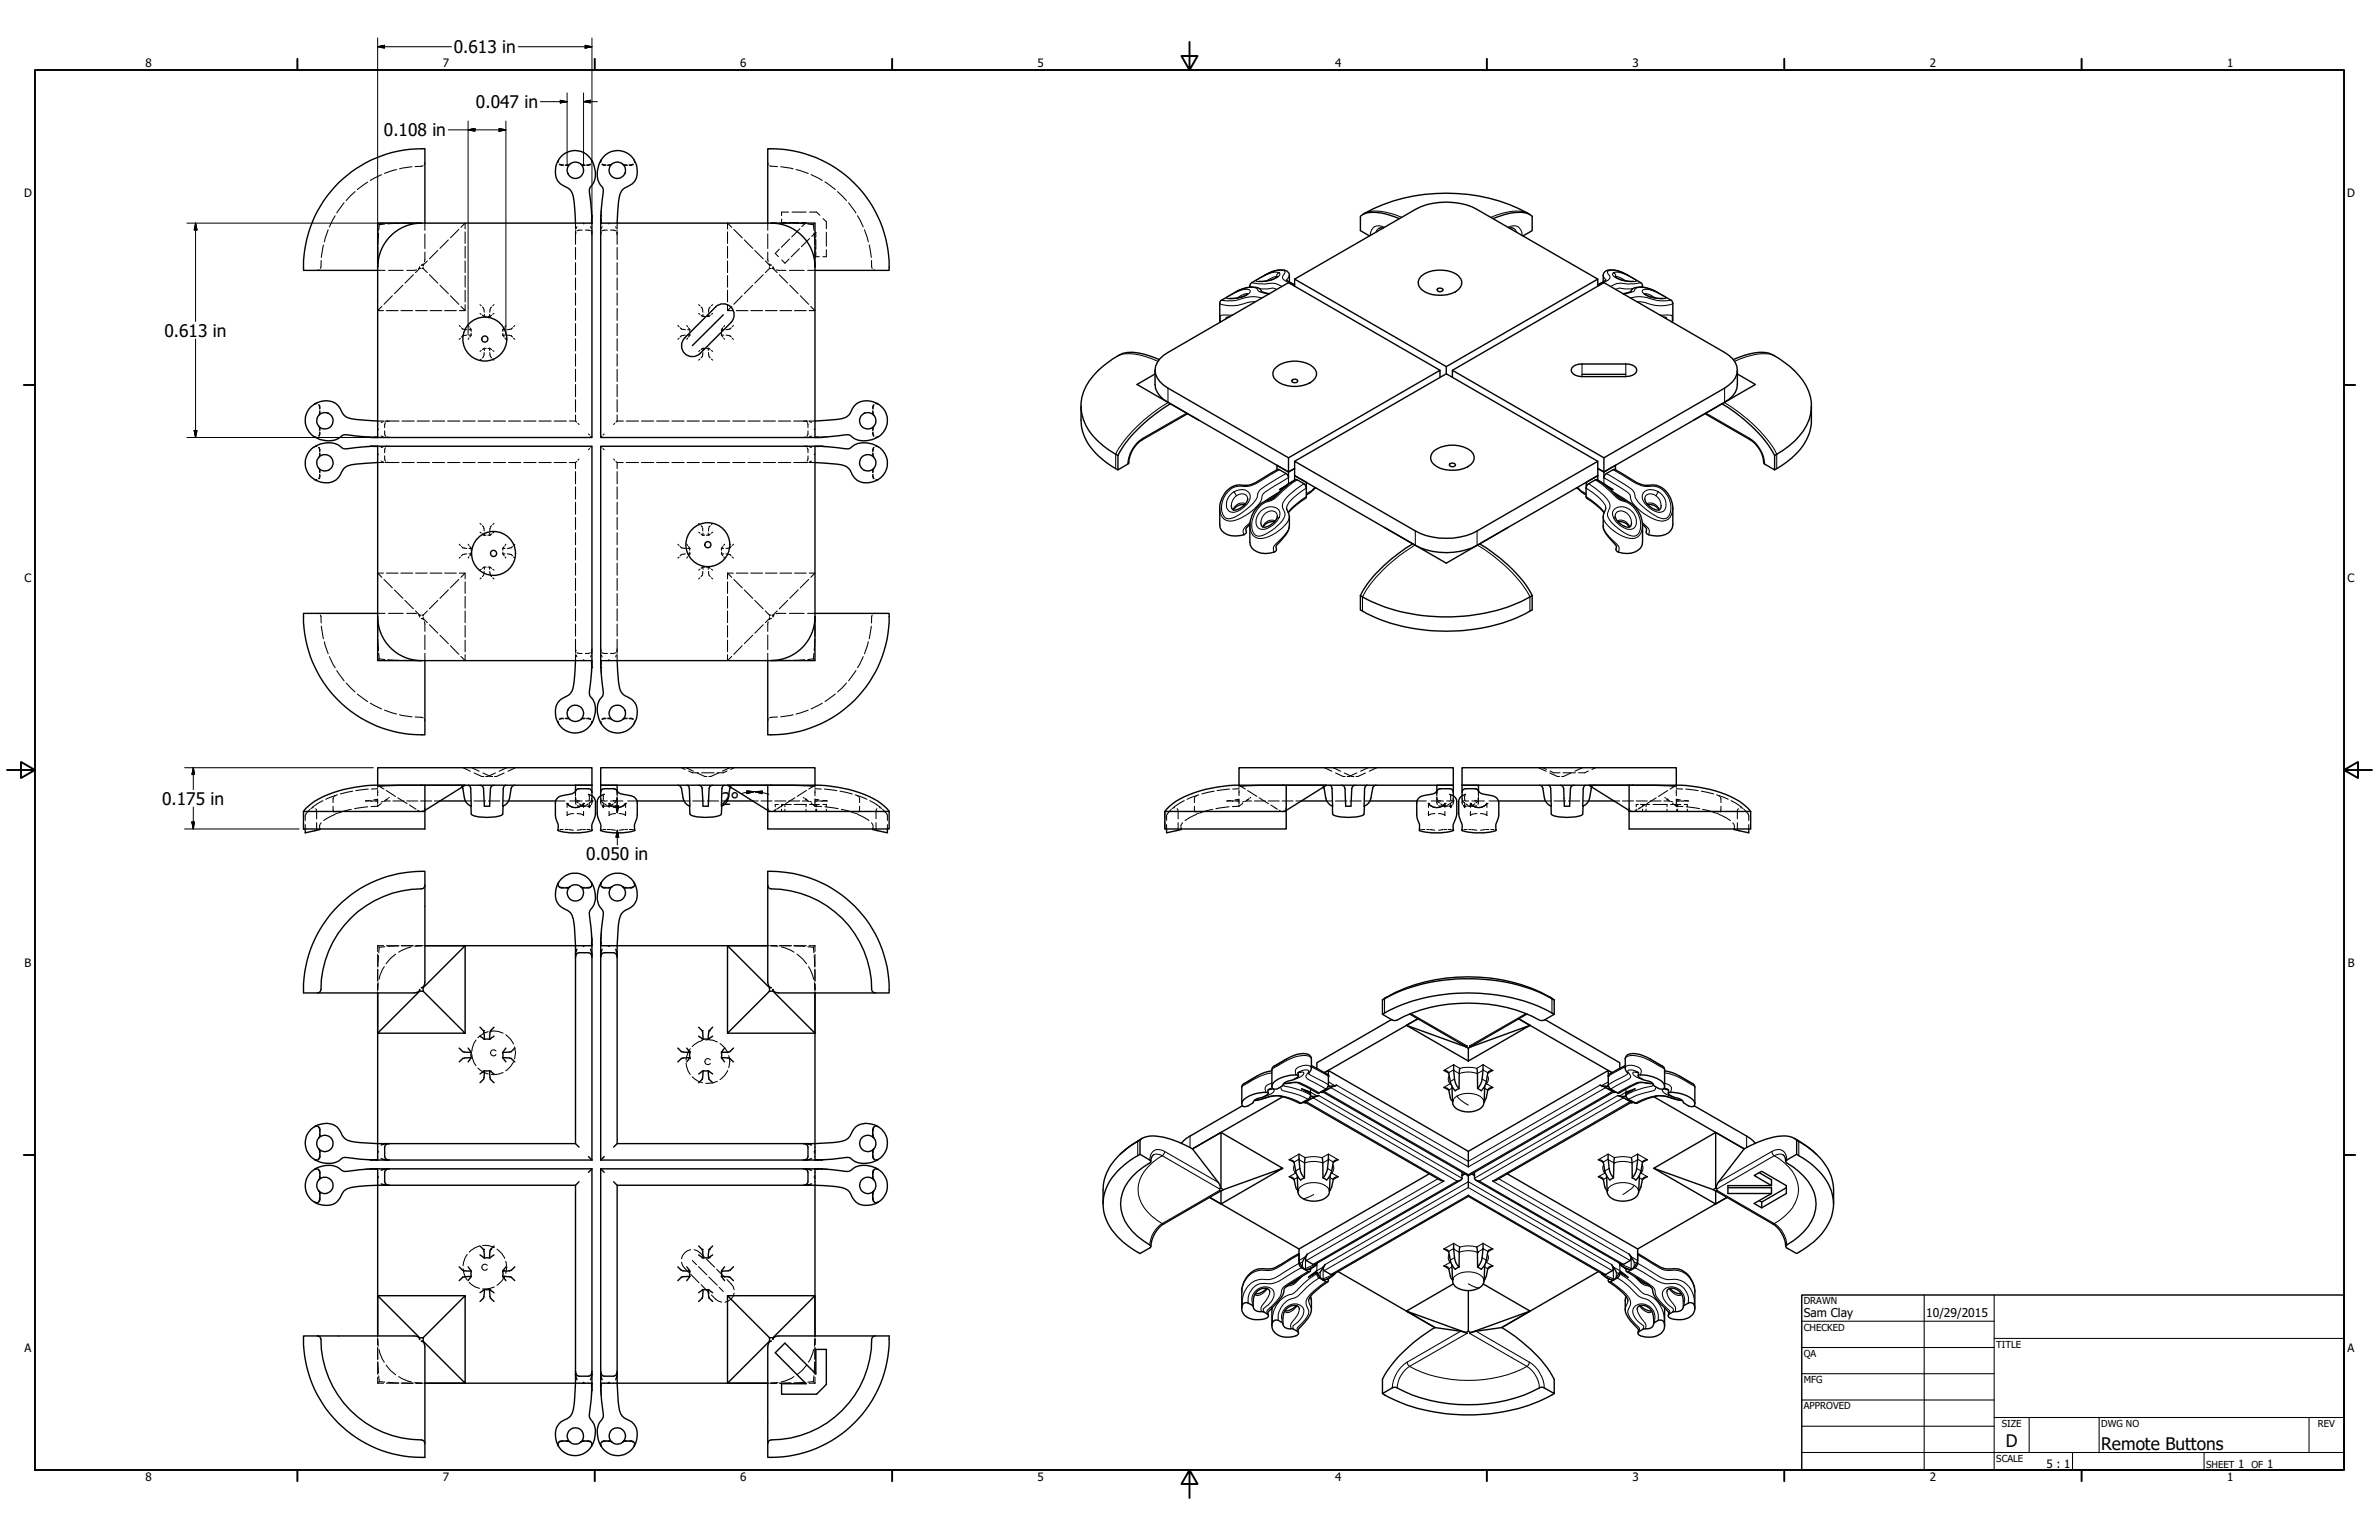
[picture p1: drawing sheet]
<svg xmlns="http://www.w3.org/2000/svg" width="864mm" height="559mm" viewBox="0 0 864 559" stroke-linecap="round" stroke-linejoin="round" font-family="sans-serif">
<defs><g id="words">
<g font-size="6.3">
<text x="164.7" y="19.2">0.613 in</text>
<text x="172.8" y="39.2">0.047 in</text>
<text x="139.4" y="49.4">0.108 in</text>
<text x="59.7" y="122.1">0.613 in</text>
<text x="58.9" y="292">0.175 in</text>
<text x="261.9" y="292.2">2°</text>
<text x="212.8" y="312">0.050 in</text>
<text x="728.1" y="524.9">D</text>
<text x="762.8" y="526.2">Remote Buttons</text>
</g>
<g font-size="4.4">
<text x="654.8" y="477.8">Sam Clay</text>
<text x="699.3" y="478">10/29/2015</text>
</g>
<g font-size="4.2">
<text x="52.8" y="24.4">8</text>
<text x="160.8" y="24.4">7</text>
<text x="268.7" y="24.4">6</text>
<text x="376.7" y="24.4">5</text>
<text x="484.6" y="24.4">4</text>
<text x="592.6" y="24.4">3</text>
<text x="700.5" y="24.4">2</text>
<text x="808.5" y="24.4">1</text>
<text x="8.8" y="71.4">D</text>
<text x="852" y="71.4">D</text>
<text x="8.9" y="211.1">C</text>
<text x="852.2" y="211.1">C</text>
<text x="9" y="350.8">B</text>
<text x="852.2" y="350.8">B</text>
<text x="8.9" y="490.5">A</text>
<text x="852.2" y="490.5">A</text>
<text x="742.9" y="532.6">5 : 1</text>
<text x="812.4" y="532.6">1</text>
<text x="823" y="532.6">1</text>
<text x="52.8" y="537.5">8</text>
<text x="160.8" y="537.5">7</text>
<text x="268.7" y="537.5">6</text>
<text x="376.7" y="537.5">5</text>
<text x="484.6" y="537.5">4</text>
<text x="592.6" y="537.5">3</text>
<text x="700.5" y="537.5">2</text>
<text x="808.5" y="537.5">1</text>
</g>
<g font-size="3.5">
<text x="654.8" y="473.2">DRAWN</text>
<text x="654.8" y="482.8">CHECKED</text>
<text x="724.7" y="488.9">TITLE</text>
<text x="654.8" y="492.3">QA</text>
<text x="654.8" y="501.8">MFG</text>
<text x="654.8" y="511.4">APPROVED</text>
<text x="726.7" y="517.7">SIZE</text>
<text x="762.8" y="517.7">DWG NO</text>
<text x="841.4" y="517.7">REV</text>
<text x="724.7" y="530.4">SCALE</text>
<text x="800.9" y="532.6">SHEET</text>
<text x="817.4" y="532.6">OF</text>
</g>
</g></defs>
<!-- layer: Hidden (ANSI) -->
<g fill="none" stroke="#000" stroke-width=".38">
<path d="M154.2 59.1l-.1 .6M202.7 58.2l-.1 .8M202.8 57.8l-.1 .9M203 59.7l1.5 .3M203.1 59.5l1.6 .3M206.2 59.9l-1 .1M206.4 59.8h-1M206.8 59.6l-.3 .2M206.9 59.5l-.2 .2M210.8 59.5l.3 .2M210.9 59.6l.3 .2M211.3 59.8h1"/>
<path d="M211.5 59.9l1 .1M214.4 59.5l-1.5 .3M214.4 59.7l-1.4 .3M214.6 57.8l.2 .9M214.8 58.1l.1 .8M218.2 58.1l-.1 .8M218.3 57.8l-.1 .9M218.5 59.7l1.4 .3M218.6 59.5l1.4 .3M221.4 59.9l-.9 .1M221.6 59.8h-.9M222.1 59.6l-.4 .2"/>
<path d="M222.1 59.5l-.2 .2M226 59.5l.4 .3M226.6 59.8h1M226.7 59.9l1.1 .1M229.8 59.5l-1.5 .3M229.9 59.7l-1.4 .3M230.1 57.8l.2 .9M230.3 58.2l.1 .8M278.7 59.1l.2 .6M121.7 78.3l-2.1 4.1M124.9 73.6l-2.7 3.7M128.9 69.5l-3.2 3.3"/>
<path d="M133.5 66.1l-3.8 2.7M138.5 63.4l-4.1 2.1M144 61.5l-4.4 1.4M149.5 60.5l-4.5 .8M153.6 60.1l-2.9 .4M214.7 76.5v1.5M214.7 79.4v1.6M214.9 78.3v.1M218.1 78.3v.1M218.2 76.5v1.5M218.2 79.4v1.6M279.3 60.1l3 .4"/>
<path d="M283.4 60.5l4.5 .8M283.7 79.5v1.3h1.8M286.3 77h-2.6v1.2M287.5 77h5.1M289 61.5l4.4 1.4M293.9 77h2.5l1.2 1.1M294.4 63.4l4.1 2.1M298.8 79.3l1.2 1.2v2.5M299.5 66l3.7 2.8M304 69.5l3.3 3.3M308 73.6l2.7 3.7M311.3 78.3l2.1 4.1"/>
<path d="M115.8 97.9l-.5 .2M116.6 94.6l-.3 2.8M117.4 88.9l-.8 4.5M119.1 83.4l-1.4 4.4M137.1 94.9v2.1M137.1 81l.2 .2M137.1 98.1h2.7M137.2 89.7l-.1 4.2M137.4 84.6l-.2 4.1M137.5 81.3l.2 .2M137.7 81.5l-.2 2.1M139.7 81.3l-2 .2"/>
<path d="M141 98.1h5.4M144.8 81l-4 .2M145.9 81h4.1M150.1 99.7l-3.1 3M151.1 81h2M151.2 97.9l-3.6 .2M152.3 97v-.2l-.4 .7M152.3 97.2v.2M152.3 97.4l-1.5 1.5M152.3 97.4h.5M153.2 97.4h.4M153.4 96.2h.2"/>
<path d="M153.6 96.2v.4M153.6 97v.4M153.6 97.4l1.5 1.5M153.7 95.8l-.7 .4h.2M154.2 91.5l-.1 3.5M154.2 81v2.6M154.2 84.9v5.3M155.1 94.7l-1.5 1.5M155.9 99.7l3 3M158.9 90.9l-3 3M162.8 87.1l-3.1 3M166.6 83.2l-3.1 3.1"/>
<path d="M167.3 82.5l1.5-1.5v2.1M168.8 84.1v4.2M168.8 89.4v4.3M168.8 94.7v4.2M208.9 84.3h.1M208.9 81v2.1M208.9 84.3v4.3M208.9 89.8v4.4M208.9 95.3v4.4M209 83.6l-.1 .7M209.1 84.4l-.2 .8M209.4 82.2l-.2 .7"/>
<path d="M211.3 83.5l-1.8 .3M211.9 81h.1M211.9 81.2v.1M212.5 83.5l1.8 .3M214.4 82.2l.2 .7M214.8 84.4l.1 .8M214.8 83.6l.1 .7M214.9 84.3h.1M218.1 84.3h.1M218.2 84.4l-.1 .8M218.2 83.6l-.1 .7M218.6 82.2l-.3 .7"/>
<path d="M220.5 83.5l-1.9 .3M221 81h.1M221 81.2v.1M221.6 83.5l1.9 .3M223.5 82.2l.2 .7M223.8 84.4l.2 .8M223.9 83.6l.1 .7M224 84.3h.1M224 81v2.1M224 84.3v4.3M224 89.8v4.4M224 95.3v4.4"/>
<path d="M264.1 84.1v4.2M264.1 89.4v4.3M264.1 94.7v4.2M265.6 82.5l-1.5-1.5v2.1M266.4 83.2l3 3.1M270.2 87.1l3 3M274 90.9l3.1 3M277.1 99.7l-3.1 3M277.8 94.7l1.5 1.5M278.7 91.5l.1 3.5M278.7 81v2.6M278.7 84.9v5.3"/>
<path d="M279.2 95.8l.8 .4h-.2M279.3 97.4l-1.5 1.5M279.3 96.2h.2M279.3 97.4h.5M279.3 96.2v.4M279.3 97v.4M279.8 81h2.1M280.2 97.4h.4M280.6 97v-.2l.5 .7M280.6 97.4l1.5 1.5M280.6 97.2v.2M281.7 97.9l3.6 .2"/>
<path d="M282.9 99.7l3 3M282.9 90.4l-1.5 1.5 1.2 1.3M283 81h4M286.4 80.8h3.5M286.4 94l-1.5 1.5-1.1-1.2M286.6 98.1h5.3M286.6 86.7l-2.9 3M288.1 81l4.1 .2M290.2 90.2l-3 3M290.4 83l-3 3M290.8 80.8h1.8l-1.5 1.4M293.2 98.1h2.6"/>
<path d="M293.2 81.3l2.1 .2M293.9 86.6l-3 2.9M294.6 85.8l1.6-1.5v1.7M295.3 81.5l.2 2.1M295.5 81.3l-.2 .2M295.5 84.6l.3 4.1M295.8 89.7v4.2M295.8 94.9v2.1M295.8 81l-.1 .2M296.2 86.9v3.6M296.2 91.4v1.8h1.2M300 84.3v5"/>
<path d="M300 90.6v2.6h-1.3M313.8 83.4l1.4 4.4M315.5 88.9l.8 4.5M316.4 94.6l.2 2.8M317.1 97.9l.6 .2M138.6 111.2l-1.5 1.5h2.1M140.3 112.7h4.2M142.4 107.3l-3 3.1M145.5 112.7h4.3M146.2 103.5l-3 3.1M150.9 112.7h4.2M156.1 112.7h4.3"/>
<path d="M159.7 103.5l3.1 3.1M161.4 112.7h4.3M163.5 107.3l3.1 3.1M166.7 118.1l.4 .5M166.8 112.7h2M167.5 118.9l.5 .5M168 119.4h.1M168 119.4h.2M168.4 119.5l1 .1M168.8 110.6v2.1l-1.5-1.5M168.8 100v4.2M168.8 105.3v4.2"/>
<path d="M169.9 118.1l.3 .5M170.2 119.6h.9M170.6 118.9l.3 .5M171 119.6v.7M174.2 113.7l.5 .3M174.2 110.6l.5 .3M175.1 114.4l.5 .3M175.1 111.4l.5 .6M175.6 112.3l.2 1M175.7 114.8h.8M175.8 114v.9M177.1 114.8l.6 .1"/>
<path d="M177.7 114v.9M177.9 114.8l-.2 .1M177.9 112.3l-.1 1M178.4 114.4l-.5 .3M178.4 111.4l-.4 .6M179.3 110.6l-.4 .3M179.3 113.7l-.4 .3M182.5 119.6h.8M182.5 119.6l.1 .7M182.6 119.6h-.1M183 118.9l-.4 .5M183.6 118.1l-.3 .5"/>
<path d="M185.2 119.5l-1.1 .1M185.5 119.4h.1M185.5 119.4h-.1M186.1 118.9l-.5 .5M186.9 118.1l-.5 .5M208.9 100.8v4.4M208.9 106.4v4.3M208.9 111.9v4.4M208.9 117.4v4.4M224 100.8v4.4M224 106.4v4.3M224 111.9v4.4"/>
<path d="M224 117.4v4.4M246.1 118.1l.4 .5M246.9 118.9l.7 .5M247.8 119.5l1 .1M249.3 118.1l.3 .5M249.6 119.6h.8M249.9 118.9l.4 .5M250.4 119.6v.7M253.6 113.7l.5 .3M253.6 110.6l.5 .3M254.5 114.4l.5 .3M254.5 111.4l.5 .6"/>
<path d="M255 112.3l.1 1M255.1 114.8h.7M255.2 114v.9M256.5 114.8h.7M257.1 114v.9M257.3 112.3l-.1 1M257.8 114.4l-.5 .3M257.8 111.4l-.4 .6M258.7 113.7l-.4 .3M258.7 110.6l-.4 .3M262.4 118.9l-.4 .5M262.7 119.6h-.8v.7"/>
<path d="M263 118.1l-.3 .5M264.1 100v4.2M264.1 105.3v4.2M264.1 110.6v2.1M264.5 119.5l-1 .1M265.4 118.9l-.7 .5M265.6 111.2l-1.5 1.5h2.1M266.3 118.1l-.5 .5M267.3 112.7h4.2M269.4 107.3l-3 3.1M272.5 112.7h4.3M273.2 103.5l-3 3.1"/>
<path d="M277.9 112.7h4.2M283.1 112.7h4.3M286.7 103.5l3.1 3.1M288.4 112.7h4.3M290.5 107.3l3.1 3.1M294.3 111.2l1.5 1.5h-2M167.1 122.7l-.4 .4M168 121.9h.1M168 121.9l-.5 .4M168.2 121.8l-.2 .1M169.4 121.6l-1 .1M170.2 122.7l-.3 .4"/>
<path d="M170.2 121.6h.9M170.9 121.8l-.3 .5M171 121v.7M174.7 127.2l-.5 .3M174.7 130.3l-.5 .4M175.6 129.2l-.5 .7M175.6 126.5l-.5 .4M175.7 126.4h.8M175.8 128l-.2 1M175.8 126.4v.8M177.7 126.4l.7 .5M177.7 126.4v.8"/>
<path d="M177.7 126.4h-.6M177.8 128l.1 1M178 129.2l.4 .7M178.9 127.2l.4 .3M178.9 130.3l.4 .4M182.5 121.6l.1 .1M182.5 121.6h.8M182.6 121l-.1 .6M182.6 121.8l.4 .5M183.3 122.7l.3 .4M184.1 121.6l1.1 .1M185.4 121.8l.1 .1"/>
<path d="M185.5 121.9h.1M185.6 121.9l.5 .4M186.4 122.7l.5 .4M208.9 122.9v4.4M208.9 128.5v4.3M208.9 134v4.4M208.9 139.5v4.5M224 122.9v4.4M224 128.5v4.3M224 134v4.4M224 139.5v4.5M246.5 122.7l-.4 .4"/>
<path d="M247.6 121.8l-.7 .5M248.8 121.6l-1 .1M249.6 121.6h.8M249.6 122.7l-.3 .4M250.3 121.8l-.4 .5M250.4 121v.6M250.4 121.6v.1M254.1 130.3l-.5 .4M254.1 127.2l-.5 .3M255 129.2l-.5 .7M255 126.5l-.5 .4M255.1 128l-.1 1"/>
<path d="M255.2 126.4h-.1M255.2 126.4v.8M255.2 126.4h.6M257.1 126.4v.8M257.1 126.4h.1M257.1 126.4h-.6M257.2 128l.1 1M257.3 126.5l.5 .4M257.4 129.2l.4 .7M258.3 130.3l.4 .4M258.3 127.2l.4 .3M261.9 121.6h.8"/>
<path d="M261.9 121.6v.1M261.9 121v.6M262 121.8l.4 .5M262.7 122.7l.3 .4M263.5 121.6l1 .1M264.7 121.8l.7 .5M265.8 122.7l.5 .4M114 158.4l.9 .2M114.3 158.6l.8 .2M114.9 146.6l-.9 .1M115.1 146.4l-.8 .1M115.6 146.9l.4 1.6"/>
<path d="M115.7 154.6l.1 .3M115.8 154.7l.2 .3M115.8 146.9l.3 1.4M115.8 150.5l-.1 .2M116 150.4l-.2 .2M116 155.2v.9M116 156.7l-.4 1.5M116 149.2v1M116.1 155.3v1M116.1 156.9l-.3 1.4M116.1 149v1.1M132.7 158.6h1.4"/>
<path d="M134.5 158.7v.1M135.6 158.6h1.5M137.1 155.8h.1M137.1 152.8h2.2M137.4 155.8h.1M138.4 158.2l.7 .2M139.1 153l-.7 .3M139.6 156.3v1.2l.4 .6M139.7 158.6l.8 .2M140 153.4l-.4 .7v1.1M140.4 152.8h.1M140.4 152.8h-.7"/>
<path d="M140.4 152.8h4.4M140.6 158.6l.8 .2M141.4 152.8l-.8 .1M145.9 152.8h4.5M151.4 152.8h4.5M157 152.8h4.4M162.5 152.8h4.4M168 152.8h4.5M173.5 152.8h4.5M179.1 152.8h4.4M184.6 152.8h4.4M190.1 152.8h4.5"/>
<path d="M195.6 152.8h4.5M201.2 152.8h4.4M206.7 152.8h2.2M208.9 145v4.5M208.9 150.6v2.2M208.9 152.8l.5 .4M209.8 153.6l.4 .5M213.6 157.5l.5 .4M214.4 158.3l.5 .5M218.5 158.3l-.4 .5M219.3 157.5l-.4 .4M223.1 153.6l-.3 .5"/>
<path d="M224 145v4.5M224 150.6v2.2M224 152.8l-.4 .4M224 152.8h2.3M227.3 152.8h4.5M232.9 152.8h4.4M238.4 152.8h4.4M243.9 152.8h4.4M249.4 152.8h4.5M255 152.8h4.4M260.5 152.8h4.4M266 152.8h4.4"/>
<path d="M271.5 152.8h4.5M277.1 152.8h4.4M282.6 152.8h4.4M288.1 152.8h5.1M291.6 152.8l.8 .1M292.4 158.6l-.8 .2M292.5 158.7v.1M293 153.4l.3 .7v1.1M293.2 158.6l-.7 .1M293.3 156.3v1.2l-.3 .6M293.6 152.8h2.2M293.9 153l.7 .3"/>
<path d="M294.6 158.2l-.7 .2M295.5 155.8h.3M295.8 158.6h1.5M298.4 158.7v.1M298.8 158.6h1.5M316.8 156.9l.3 1.4M316.8 149l.1 1.1M316.9 155.3l-.1 1M316.9 156.7l.4 1.5M316.9 149.2l.1 1M317 150.4l.2 .2M317 155.2l-.1 .9"/>
<path d="M317.1 146.9l-.3 1.4M317.1 150.5l.1 .2M317.2 154.7l-.2 .3M317.2 154.6l-.1 .3M317.3 146.9l-.4 1.6M317.8 146.4l.8 .1M318.1 146.6l.8 .1M318.6 158.6l-.8 .2M318.9 158.4l-.8 .2M114 173.9l.9 .2M114.3 174.1l.8 .1M114.9 162l-.9 .2"/>
<path d="M115.1 161.9l-.8 .1M115.6 162.4l.4 1.5M115.7 169.9l.1 .2M115.8 170l.2 .2M115.8 162.3l.3 1.4M115.8 165.7l-.1 .3M116 165.6l-.2 .3M116 170.4v1M116 172.1l-.4 1.6M116 164.5v.9M116.1 170.6v1M116.1 172.3l-.3 1.4"/>
<path d="M116.1 164.3v1M132.7 162.1h1.4M135.6 162.1h1.5M137.1 164.8h.1M137.1 167.8h2.2M137.4 164.8h.1M138.4 167.3l.7 .3M139.1 162.2l-.7 .2M139.6 165.4v1.2l.4 .7M139.7 167.8h.7M140 162.5l-.4 .7v1.1M140.4 167.8h.1"/>
<path d="M140.4 167.8h4.4M140.5 161.9l-.8 .1M140.6 167.7l.8 .1M141.4 161.9l-.8 .2M145.9 167.8h4.5M151.4 167.8h4.5M157 167.8h4.4M162.5 167.8h4.4M168 167.8h4.5M173.5 167.8h4.5M179.1 167.8h4.4M184.6 167.8h4.4"/>
<path d="M190.1 167.8h4.5M195.6 167.8h4.5M201.2 167.8h4.4M206.7 167.8h2.2M208.9 167.8v2.3M208.9 171.1v4.5M208.9 176.7v4.4M209.4 167.4l-.5 .4M210.2 166.6l-.4 .4M214.1 162.8l-.5 .4M214.9 161.9l-.5 .4M218.1 161.9l.4 .4"/>
<path d="M218.9 162.8l.4 .4M222.8 166.6l.3 .4M223.6 167.4l.4 .4M224 167.8v2.3M224 171.1v4.5M224 176.7v4.4M224 167.8h2.3M227.3 167.8h4.5M232.9 167.8h4.4M238.4 167.8h4.4M243.9 167.8h4.4M249.4 167.8h4.5"/>
<path d="M255 167.8h4.4M260.5 167.8h4.4M266 167.8h4.4M271.5 167.8h4.5M277.1 167.8h4.4M282.6 167.8h4.4M291.6 161.9l.8 .2M292.4 167.7l-.8 .1M292.5 161.9l.7 .1M293 162.5l.3 .7v1.1M293.2 167.8h-5.1M293.3 165.4v1.2l-.3 .7"/>
<path d="M293.6 167.8h2.2M293.9 162.2l.7 .2M294.6 167.3l-.7 .3M295.5 164.8h.3M295.8 162.1h1.5M298.8 162.1h1.5M316.8 172.3l.3 1.4M316.8 164.3l.1 1M316.9 170.6l-.1 1M316.9 172.1l.4 1.6M316.9 164.5l.1 .9M317 165.6l.2 .3"/>
<path d="M317 170.4l-.1 1M317.1 162.3l-.3 1.4M317.1 165.7l.1 .3M317.2 170l-.2 .2M317.2 169.9l-.1 .2M317.3 162.4l-.4 1.5M317.8 161.9l.8 .1M318.1 162l.8 .2M318.6 174.1l-.8 .1M318.9 173.9l-.8 .2M166.7 197.5l.4 .4M167.5 198.3l.5 .5"/>
<path d="M168 198.8h.1M168 198.8h.2M168.4 198.9l1 .1M169.9 197.5l.3 .4M170.2 199h.9M170.6 198.3l.3 .5M171 198.9l.1 .1M171.1 199l-.1 .6M174.2 189.9l.5 .4M174.2 193.1l.5 .3M175.1 193.7l.5 .4M175.1 190.8l.5 .6"/>
<path d="M175.6 191.6l.2 1.1M175.7 194.2h.1M175.8 193.4v.8M176.5 194.2h-.7M177.1 194.2h.6M177.7 193.4v.8M177.9 194.2h-.2M177.9 191.6l-.1 1.1M178.4 193.7l-.5 .4M178.4 190.8l-.4 .6M179.3 189.9l-.4 .4M179.3 193.1l-.4 .3"/>
<path d="M182.5 199h.8M182.5 199l.1 .6M182.6 198.9l-.1 .1M183 198.3l-.4 .5M183.6 197.5l-.3 .4M185.2 198.9l-1.1 .1M185.5 198.8h.1M185.5 198.8h-.1M186.1 198.3l-.5 .5M186.9 197.5l-.5 .4M208.9 182.2v4.4M208.9 187.8v4.4"/>
<path d="M208.9 193.3v4.4M208.9 198.8v4.4M224 182.2v4.4M224 187.8v4.4M224 193.3v4.4M224 198.8v4.4M246.1 197.5l.4 .4M246.9 198.3l.7 .5M247.8 198.9l1 .1M249.3 197.5l.3 .4M249.6 199h.8M249.9 198.3l.4 .5"/>
<path d="M250.4 198.9v.1M250.4 199v.6M253.6 193.1l.5 .3M253.6 189.9l.5 .4M254.5 193.7l.5 .4M254.5 190.8l.5 .6M255 191.6l.1 1.1M255.1 194.2h.1M255.2 193.4v.8M255.8 194.2h-.6M256.5 194.2h.7M257.1 193.4v.8"/>
<path d="M257.3 191.6l-.1 1.1M257.8 193.7l-.5 .4M257.8 190.8l-.4 .6M258.7 193.1l-.4 .3M258.7 189.9l-.4 .4M261.9 199h.8M261.9 198.9v.7M262.4 198.3l-.4 .5M263 197.5l-.3 .4M264.5 198.9l-1 .1M265.4 198.3l-.7 .5M266.3 197.5l-.5 .4"/>
<path d="M139.2 208h-2.1l1.5 1.5M139.4 210.2l3 3.1M140.3 208h4.2M143.2 214.1l3 3M145.5 208h4.3M147 217.9l3.1 3M150.9 208h4.2M156.1 208h4.3M158.9 217.9l-3 3M161.4 208h4.3M162.8 214.1l-3.1 3M166.6 210.2l-3.1 3.1"/>
<path d="M166.8 208h2l-1.5 1.5M167.1 202.1l-.4 .4M168 201.2h.1M168 201.2l-.5 .5M168.2 201.2h-.2M168.8 208v2.1M168.8 211.1v4.2M168.8 216.4v4.3M169.4 201l-1 .1M170.2 202.1l-.3 .4M170.2 201h.9M170.9 201.2l-.3 .5"/>
<path d="M171 200.3v.7M174.7 206.6l-.5 .3M174.7 209.7l-.5 .4M175.6 208.6l-.5 .6M175.6 205.9l-.5 .3M175.7 205.8h.8M175.8 207.3l-.2 1.1M175.8 205.7v.9M177.1 205.8h.8M177.7 205.7v.9M177.8 207.3l.1 1.1M177.9 205.9l.5 .3"/>
<path d="M178 208.6l.4 .6M178.9 206.6l.4 .3M178.9 209.7l.4 .4M182.5 201h.8M182.6 200.3v.7M182.6 201.2l.4 .5M183.3 202.1l.3 .4M184.1 201l1.1 .1M185.4 201.2h.1M185.5 201.2h.1M185.6 201.2l.5 .5M186.4 202.1l.5 .4"/>
<path d="M208.9 204.3v4.4M208.9 209.9v4.3M208.9 215.4v4.4M224 204.3v4.4M224 209.9v4.3M224 215.4v4.4M246.5 202.1l-.4 .4M247.6 201.2l-.7 .5M248.8 201l-1 .1M249.6 201h.8M249.6 202.1l-.3 .4M250.3 201.2l-.4 .5"/>
<path d="M250.3 201.2h.1M250.4 200.3v.7M250.4 201h.1M254.1 209.7l-.5 .4M254.1 206.6l-.5 .3M255 208.6l-.5 .6M255 205.9l-.5 .3M255.1 207.3l-.1 1.1M255.2 205.7v.9M255.2 205.7l-.1 .1M255.2 205.7l.6 .1M256.5 205.8l.6-.1 .7 .5"/>
<path d="M257.1 205.7v.9M257.2 207.3l.1 1.1M257.4 208.6l.4 .6M258.3 206.6l.4 .3M258.3 209.7l.4 .4M261.9 200.3v.7h.8M262 201.2l.4 .5M262.7 202.1l.3 .4M263.5 201l1 .1M264.1 208h2.1M264.1 208v2.1M264.1 211.1v4.2"/>
<path d="M264.1 216.4v4.3M264.1 208l1.5 1.5M264.7 201.2l.7 .5M265.8 202.1l.5 .4M266.4 210.2l3 3.1M267.3 208h4.2M270.2 214.1l3 3M272.5 208h4.3M274 217.9l3.1 3M277.9 208h4.2M283.1 208h4.3M285.9 217.9l-3 3"/>
<path d="M288.4 208h4.3M289.8 214.1l-3.1 3M293.6 210.2l-3.1 3.1M293.8 208h2l-1.5 1.5M115.3 222.6l.5 .1M116.3 223.2l.3 2.9M116.6 227.2l.8 4.6M117.7 232.9l1.4 4.3M119.6 238.3l2.1 4M137.1 226.8l.1 4.1M137.1 223.7v2M137.1 222.6h2.7"/>
<path d="M137.2 231.9l.2 4.1M137.3 239.5l-.2 .2M137.5 237l.2 2.1M137.7 239.1l2 .2M137.7 239.1l-.2 .2M140.8 239.4l4 .2M141 222.6h5.4M145.9 239.6h4.1M147.6 222.6l3.6 .1M150.8 221.7l1.5 1.5M151.1 239.7h2M151.9 223.1l.4 .7v-.2"/>
<path d="M152.3 223.2h.5M152.3 223.2v.2M153.2 224.4h-.2l.7 .5M153.2 223.2h.4M153.4 224.4h.2M153.6 224.4l1.5 1.5M153.6 223.2v.4M153.6 224v.4M154.1 225.6l.1 3.5M154.2 230.4v5.3M154.2 237v2.7M155.1 221.7l-1.5 1.5"/>
<path d="M155.9 226.7l3 3M159.7 230.5l3.1 3.1M163.5 234.3l3.1 3.1M168.8 237.6v2.1l-1.5-1.5M168.8 221.7v4.2M168.8 227v4.2M168.8 232.3v4.2M208.9 236.3h.1M208.9 235.5l.2 .7M208.9 236.3l.1 .7M208.9 220.9v4.4M208.9 226.4v4.4"/>
<path d="M208.9 232v4.3M208.9 237.5v2.2M209.2 237.7l.2 .7M209.5 236.9l1.8 .2M211.9 239.3v.2M211.9 239.6v.1M214.3 236.9l-1.8 .2M214.6 237.7l-.2 .7M214.7 239.7v1.5M214.9 236.3h.1M214.9 235.5l-.1 .7M214.9 236.3l-.1 .7"/>
<path d="M218.1 236.3h.1M218.1 235.5l.1 .7M218.1 236.3l.1 .7M218.2 239.7v1.5M218.3 237.7l.3 .7M218.6 236.9l1.9 .2M221 239.3v.2M221 239.6v.1M223.5 236.9l-1.9 .2M223.7 237.7l-.2 .7M224 235.5l-.2 .7M224 236.3h.1"/>
<path d="M224 236.3l-.1 .7M224 220.9v4.4M224 226.4v4.4M224 232v4.3M224 237.5v2.2M264.1 221.7v4.2M264.1 227v4.2M264.1 232.3v4.2M264.1 237.6v2.1l1.5-1.5M269.4 234.3l-3 3.1M273.2 230.5l-3 3.1M277.1 226.7l-3.1 3"/>
<path d="M277.8 221.7l1.5 1.5M278.7 230.4v5.3M278.7 237v2.7M278.8 225.6l-.1 3.5M279.3 224.4h.2M279.3 223.2h.5M279.3 223.2v.4M279.3 224v.4M279.3 224.4l-1.5 1.5M279.8 224.4h.2l-.8 .5M279.8 239.7h2.1M280.2 223.2h.4"/>
<path d="M280.6 223.2v.2M281.1 223.1l-.5 .7v-.2M282.1 221.7l-1.5 1.5M283 239.6h4M285.3 222.6l-3.6 .1M286.6 222.6h5.3M292.2 239.4l-4.1 .2M293.2 222.6h2.6M295.3 239.1l-2.1 .2M295.3 239.1l.2 .2M295.5 237l-.2 2.1M295.7 239.5l.1 .2"/>
<path d="M295.8 231.9l-.3 4.1M295.8 223.7v2M295.8 226.8v4.1M313.4 238.3l-2.1 4M315.2 232.9l-1.4 4.3M316.3 227.2l-.8 4.6M316.6 223.2l-.2 2.9M317.7 222.6l-.6 .1M122.2 243.3l2.7 3.7M125.7 247.8l3.2 3.3M129.7 251.8l3.8 2.8M134.4 255.1l4.1 2.1"/>
<path d="M139.6 257.7l4.4 1.4M145 259.3l4.5 .8M214.7 242.6v1.5M214.9 242.3h.1M218.1 242.3h.1M218.2 242.6v1.5M287.9 259.3l-4.5 .8M293.4 257.7l-4.4 1.4M298.5 255.1l-4.1 2.1M303.2 251.8l-3.7 2.8M307.3 247.8l-3.3 3.3M310.7 243.3l-2.7 3.7"/>
<path d="M150.7 260.2l2.9 .3M154.1 260.9l.1 .7M168.1 278.6l2.7 1.2M171.3 278.6l2.6 1.2M184 278.6l-2.8 1.2M187.1 278.6l-2.7 1.2M202.6 261.6l.1 .8M202.7 261.9l.1 .9M204.5 260.6l-1.5 .3M204.7 260.8l-1.6 .3M205.2 260.6l1 .1M205.4 260.8l1 .1"/>
<path d="M206.5 260.8l.3 .2M206.7 260.9l.2 .2M211.1 260.9l-.3 .2M211.2 260.8l-.3 .2M212.3 260.8l-1 .1M212.5 260.6l-1 .1M212.9 260.8l1.5 .3M213 260.6l1.4 .3M214.8 261.9l-.2 .9M214.9 261.7l-.1 .8M218.1 261.7l.1 .8M218.2 261.9l.1 .9"/>
<path d="M219.9 260.6l-1.4 .3M220 260.8l-1.4 .3M220.5 260.6l.9 .1M220.7 260.8l.9 .1M221.7 260.8l.4 .2M221.9 260.9l.2 .2M226.4 260.8l-.4 .3M227.6 260.8l-1 .1M227.8 260.6l-1.1 .1M228.3 260.8l1.5 .3M228.5 260.6l1.4 .3M230.3 261.9l-.2 .9"/>
<path d="M230.4 261.6l-.1 .8M247.4 278.6l1.3 .6M249 278.6l2.7 1.2M250 279.8l1.3 .6h2.3M263.9 279.8l-1.3 .6h-2.3M264.9 278.6l-2.7 1.2M266.5 278.6l-1.3 .6M278.9 260.9l-.2 .7M282.3 260.2l-3 .3M480.8 278.6l2.7 1.2M483.9 278.6l2.8 1.2M496.6 278.6l-2.7 1.2"/>
<path d="M499.8 278.6l-2.7 1.2M558.5 278.6l2.8 1.2M560.1 278.6l1.3 .6M562.7 279.8l1.3 .6h2.3M574.4 278.6l-2.7 1.2M576.6 279.8l-1.4 .6h-2.2M579.2 278.6l-1.3 .6M110.2 294.4v2.6M110.2 298.3v2.5M110.8 295.8v1.9M110.8 299.2v1.6M112.5 293.7l-1.6 2"/>
<path d="M113.7 293.1l-.9 .3M114.6 293.4l.3 .9v2.8M114.9 298.5v2.7M116.6 298.6a2.05 2.05 0 0 0-.5 2.2M117.2 290.5l-3.9 2.4M120.9 292.5v1.4l.3 .7M121 289.3l-.1 1.9M121.7 295.4l-4.2 2.4M121.8 288.7l-.5 .2M121.9 295.1h.7M122.5 288.4l-4.3 1.6M127.5 293.7l-4.6 1.3"/>
<path d="M128 287.1l-4.4 1M133.5 292.7l-4.8 .7M133.7 286.3l-4.5 .6M134.1 290.4l-1.4 .2h1.4M134.6 290.6v.1M135.4 290.6l-.8 .1M135.6 290.3l1.5-.3v1.7M135.6 290.6h1.5M137.1 287.4v.1M137.1 284.9v.9M137.1 286.6v2.1M137.1 292.1v.4"/>
<path d="M137.1 292.5l-2.4 .2M137.1 286.2l-2.3 .1M137.2 292.4l-.1 .1M137.7 285.3l1.7 1M138.4 291.5l-1 .9M139.1 290.8l-.7 .2M139.6 290.6h2.1M140.2 286.8l3.4 2.2M140.4 290.1l-.6 .3M140.8 289.8l-1.4 1M141.4 289.4l-.4 .2M142.6 290.6h4.1"/>
<path d="M144.4 289.5l3.4 2.1M147.6 290.6h4.1M148.7 292.1l2.3 1.5M151.6 294l.7 .4M152.7 290.6h4M153.6 294.3l-.6 .1M153.8 294.3l-.2 .1M154.2 294.1l-.1 .1M154.2 293.2l-.1 .6M157.7 290.6h2M166.7 284.9l.4 .1M167.5 285.2l.3 .4"/>
<path d="M168.9 290.6h2.1M172.1 290.6h4.2M172.1 280.5l2.8 1.2h.7M175.3 280.5l2.8 1.2h.7M177.3 290.6h4.2M179.8 280.5l-2.7 1.2h-.8M182.6 290.6h2.1M183 280.5l-2.7 1.2h-.8M201.7 290.6h3.4M205.9 293v-1.5l.6 .8 1.7 .7M205.9 294.4v1.5l.9-.5 1.4-.2M206.8 290.6h4.5"/>
<path d="M208.9 289.4l.2 .6M208.9 289.1l.2 2.8M208.9 290l.1 .4M208.9 287v.1M208.9 287.2v1.5M209.2 286.8l-.3 .7M209.2 290.7l.7 .6M209.5 290.4l.7 .2M209.5 292.4l1.1 .1M209.5 293l1.7-.7 .6-.8v1.5M210.2 286.2l-.6 .2M210.3 291.7l.8 .5"/>
<path d="M211 292.5h.6M211.5 292.4l.4 .1M211.8 294.4v1.5l-.9-.5-1.4-.2M211.8 292.5h1M211.9 292.3v.2M212.3 292.4l-.4 .1M213.2 292.5h.4M213.6 291.7l-.9 .5M213.6 288.2l.2 .2M213.9 288.7v1.6M213.9 291.5v1.6l.4-.6M214.2 290.4l-1.7 .2"/>
<path d="M214.2 292.4l-.6 .1M214.4 292.2l-.8 .3M214.5 290.9l-.6 .4M214.7 290.6h.1M214.7 290.6l-.1 .2M214.8 290.6v.1M214.8 290.4l-.1 .2M214.9 289.6v.6M214.9 289.4l-.2 .6M214.9 291.1l-.2 .8M214.9 288.8v.4M214.9 290.6v.2"/>
<path d="M218.1 289.6v.6M218.1 289.4l.1 .6M218.1 291.1l.1 .8M218.1 288.8v.4M218.1 290.6h.1M218.1 290.6v.1M218.1 290.4l.1 .2M218.1 290.6v.2M218.2 290.6l.1 .2M218.4 290.9l.6 .4M218.5 292.2l.8 .3M218.7 290.4l1.8 .2"/>
<path d="M218.7 292.4l.6 .1M219 291.5l.1 1.6-.5-.6M219.1 288.7l-.1 1.6M219.3 288.2l-.2 .2M219.3 292.5h.5M219.4 291.7l.8 .5M220.2 292.5h.5M220.6 292.4l.4 .1M220.8 292.5h.3M221.1 294.4v1.5l.9-.5 1.5-.2M221.1 293v-1.5l.6 .8 1.7 .7M221.3 292.5h.6"/>
<path d="M221.5 292.4l-.5 .1M221.6 290.6h4.5M222.6 291.7l-.7 .5M222.8 286.2l.5 .2M223.4 290.4l-.6 .2M223.4 292.4l-1.1 .1M223.8 286.8l.2 1.9M223.8 290.7l-.7 .6M224 289.4l-.2 .6M224 287.2v1M224 289.1l-.2 2.8M224 290l-.1 .4"/>
<path d="M224 287v.1M224.8 293l1.6-.7 .7-.8v1.5M227.1 294.4v1.5l-.9-.5-1.5-.2M227.8 290.6h3.5M248.3 290.6h2.1M251.5 290.6h4.2M253.1 280.5l2.7 1.2h.8M254.7 280.4h4.5M256.7 290.6h4.2M260.8 280.5l-2.7 1.2h-.8M261.9 290.6h2.1M265.4 285.2l-.3 .4"/>
<path d="M266.3 284.9l-.5 .1M273.2 290.6h2.1M276.2 290.6h4.1M278.7 294.1l.2 .1M278.7 293.2l.2 .6M279.1 294.3l.2 .1M279.3 294.3l.7 .1M281.2 290.6h4.1M281.3 294l-.7 .4M281.4 293.6v.8M282.6 291.9h-1.2v.8M283.7 291.9v.8"/>
<path d="M283.7 293.6v.8M283.8 291.9h3.4M284.3 292.1l-2.4 1.5M284.9 291.9v.8M284.9 293.6v.8M286.3 290.6h4M288.3 291.9h4.5M288.5 289.5l-3.3 2.1M291.3 290.6h2M291.6 289.4l.3 .2M292.2 289.8l.3 .2M292.5 290.1l.7 .3"/>
<path d="M292.5 290v.1M292.5 290.1l1.1 .7M292.6 291.9v.8M292.6 293.6v.8M292.7 286.8l-3.3 2.2M293.9 291.9h3.5M293.9 290.8l.7 .2M294.5 291.5l1.2 .9M295.3 285.3l-1.7 1M295.7 292.4l.1 .1M295.8 287.4v.1M295.8 290.6h1.5"/>
<path d="M295.8 284.9v.9M295.8 286.6v2.1M295.8 292.1v.4M295.8 292.5l2.5 .2M295.8 286.2l2.3 .1M296.2 291.9v.8M296.2 293.6v.8M296.4 291.9v.8M296.4 293.6v.8M297.3 290.3l-1.5-.3v1.7M297.6 290.6l.8 .1M298.4 290.6v.1"/>
<path d="M298.7 291.9h1.3v.8M298.8 290.4l1.5 .2h-1.5M299.3 286.3l4.5 .6M299.5 292.7l4.7 .7M300 293.6v.8M304.9 287.1l4.5 1M305.4 293.7l4.7 1.3M310.3 295.1h.8M310.5 288.4l4.2 1.6M311.1 288.7l.5 .2M311.2 295.4l4.2 2.4M311.9 289.3l.1 1.9"/>
<path d="M312 292.5v1.4l-.3 .7M315.7 290.5l3.9 2.4M316.4 298.6a2.05 2.05 0 0 1 .5 2.2M318 298.5v2.7M318.3 293.4l-.3 .9v2.8M319.2 293.1l.9 .3M320.4 293.7l1.7 2M322.1 295.8v1.9M322.1 299.2v1.6M422.8 294.4v2.6M422.8 298.3v2.5M423.5 295.8v1.9"/>
<path d="M423.5 299.2v1.6M425.2 293.7l-1.6 2M426.4 293.1l-.9 .3M427.3 293.4l.4 .9v2.8M427.7 298.5v2.7M429.3 298.6a1.9 1.9 0 0 0-.5 2.2M429.9 290.5l-3.8 2.4M433.6 292.5v1.4l.3 .7M433.7 289.3l-.1 1.9M434.4 295.4l-4.2 2.4M434.5 288.7l-.5 .2M434.5 295.1h.8"/>
<path d="M435.2 288.4l-4.3 1.6M440.2 293.7l-4.7 1.3M440.8 287.1l-4.5 1M446.2 292.7l-4.8 .7M446.3 286.3l-4.5 .6M446.8 290.4l-1.5 .2h1.5M447.2 290.6v.1M448.1 290.6l-.9 .1M448.3 290.3l1.5-.3v1.7M448.3 290.6h1.5M449.8 287.4v.1M449.8 284.9v.9"/>
<path d="M449.8 286.6v2.1M449.8 292.1v.4M449.8 292.5l-2.4 .2M449.8 286.2l-2.3 .1M449.9 292.4l-.1 .1M450.3 285.3l1.8 1M451.1 291.5l-1.1 .9M451.7 290.8l-.7 .2M452.3 290.6h2M452.9 286.8l3.3 2.2M453.1 290.1l-.7 .3M453.5 289.8l-1.4 1"/>
<path d="M454 289.4l-.3 .2M455.4 290.6h4M457.1 289.5l3.3 2.1M460.4 290.6h4M461.3 292.1l2.4 1.5M464.4 294l.6 .4M465.4 290.6h4M466.3 294.3l-.7 .1M466.5 294.3l-.2 .1M466.9 294.1l-.2 .1M466.9 293.2l-.2 .6M470.4 290.6h2"/>
<path d="M479.4 284.9l.4 .1M480.2 285.2l.3 .4M481.6 290.6h2.1M484.8 290.6h4.1M484.8 280.5l2.8 1.2h.7M488 280.5l2.7 1.2h.8M490 290.6h4.2M492.5 280.5l-2.7 1.2h-.7M495.2 290.6h2.1M495.7 280.5l-2.7 1.2h-.7M514.3 290.6h3.5M518.5 294.4v1.5l.9-.5 1.5-.2"/>
<path d="M518.5 293v-1.5l.7 .8 1.6 .7M519.5 290.6h4.5M521.6 289.4l.2 .6M521.6 289.1l.2 2.8M521.6 290l.1 .4M521.6 287v.1M521.6 287.2v1.5M521.8 286.8l-.2 .7M521.8 290.7l.7 .6M522.2 293l1.7-.7 .6-.8v1.5M522.3 290.4l.6 .2M522.3 292.4l1 .1"/>
<path d="M522.9 286.2l-.6 .2M523 291.7l.7 .5M523.7 292.5h.6M524.2 292.4l.4 .1M524.5 294.4v1.5l-.8-.5-1.5-.2M524.5 292.5h.3M525 292.5h.5M525 292.4l-.4 .1M525.9 292.5h.4M526.2 291.7l-.8 .5M526.3 288.2l.2 .2M526.5 288.7l.1 1.6"/>
<path d="M526.6 291.5v1.6l.4-.6M526.9 290.4l-1.8 .2M526.9 292.4l-.6 .1M527.1 292.2l-.8 .3M527.2 290.9l-.5 .4M527.4 290.6l-.1 .2M527.5 290.6v.1M527.5 290.6h.1M527.5 290.4l-.1 .2M527.6 289.4l-.2 .6M527.6 289.6v.6M527.6 291.1l-.2 .8"/>
<path d="M527.6 288.8v.4M527.6 290.6v.2M530.7 289.4l.2 .6M530.7 289.6v.6M530.7 291.1l.2 .8M530.7 288.8v.4M530.8 290.6h.1M530.8 290.6v.1M530.8 290.7l-.1 .1M530.8 290.4l.1 .2M530.9 290.6l.2 .2M531.1 290.9l.6 .4"/>
<path d="M531.2 292.2l.8 .3M531.4 290.4l1.7 .2M531.4 292.4l.6 .1M531.7 291.5v1.6l-.3-.6M531.7 288.7v1.6M532 288.2l-.2 .2M532 292.5h.4M532.1 291.7l.8 .5M532.8 292.5h1M533.3 292.4l.4 .1M533.7 292.3v.2M533.8 294.4v1.5l.9-.5 1.4-.2"/>
<path d="M533.8 293v-1.5l.6 .8 1.7 .7M534 292.5h.6M534.2 292.4l-.5 .1M534.3 290.6h4.6M535.4 291.7l-.9 .5M535.4 286.2l.6 .2M536.1 290.4l-.7 .2M536.1 292.4l-1.1 .1M536.4 290.7l-.7 .6M536.5 286.8l.2 1.9M536.7 289.4l-.2 .6M536.7 289.1l-.2 2.8"/>
<path d="M536.7 287.2v1M536.7 290l-.1 .4M536.7 287v.1M537.5 293l1.6-.7 .7-.8v1.5M539.8 294.4v1.5l-.9-.5-1.5-.2M540.5 290.6h3.4M561 290.6h2.1M562.6 280.5l2.7 1.2h.8M564.1 290.6h4.2M567.4 280.4h4.5M569.3 290.6h4.2M570.3 280.5l-2.7 1.2h-.7"/>
<path d="M574.6 290.6h2.1M578.1 285.2l-.3 .4M578.9 284.9l-.4 .1M585.9 290.6h2M589 290.6h4M591.4 294.1l.2 .1M591.4 293.2l.2 .6M591.8 294.3l.2 .1M592 294.3l.6 .1M594 290.6h4M594 293.6v.8M594 294l-.7 .4"/>
<path d="M594.7 291.9h-.7v.8M595.5 291.9h3.3M596.3 291.9v.8M596.3 293.6v.8M597 292.1l-2.4 1.5M597.5 291.9v.8M597.5 293.6v.8M599 290.6h4M600.1 291.9h5.1v.8M601.2 289.5l-3.3 2.1M604 290.6h2M604.3 289.4l.3 .2"/>
<path d="M604.8 289.8l.4 .2M605.2 293.6v.8M605.2 290.1l.7 .3M605.2 290.1l1 .7M605.2 290v.1M605.4 286.8l-3.4 2.2M606.4 291.9h3.8M606.6 290.8l.7 .2M607.2 291.5l1.1 .9M607.9 285.3l-1.7 1M608.4 292.4l.1 .1M608.5 287.4v.1"/>
<path d="M608.5 290.6h1.5M608.5 284.9v.9M608.5 286.6v2.1M608.5 292.1v.4M608.5 292.5l2.4 .2M608.5 286.2l2.3 .1M608.7 291.9v.8M608.7 293.6v.8M609 291.9v.8M609 293.6v.8M610 290.3l-1.5-.3v1.7M610.2 290.6h.9"/>
<path d="M611.4 291.9h1.1v.8M611.5 290.4l1.5 .2h-1.5M611.9 286.3l4.6 .6M612.1 292.7l4.9 .7M612.5 293.6v.8M617.6 287.1l4.4 1M618.1 293.7l4.6 1.3M623 295.1h.8M623.1 288.4l4.3 1.6M623.8 288.7l.5 .2M623.9 295.4l4.2 2.4M624.6 289.3l.1 1.9"/>
<path d="M624.7 292.5l-.2 2.1M628.4 290.5l3.9 2.4M629 298.6a2.05 2.05 0 0 1 .5 2.2M630.7 298.5v2.7M631.1 293.4l-.4 .9v2.8M631.9 293.1l.9 .3M633.1 293.7l1.6 2M634.8 295.8v1.9M634.8 299.2v1.6M202.9 301.1l-.4 .1M203.4 301h1.1M205.2 301h1"/>
<path d="M206.5 301.1l1.7 .1M211.2 301.1l-1.7 .1M211.5 301h1M213 301h1.1M214.6 301.1l.3 .1M218.4 301.1l-.4 .1M218.8 301h1.1M220.5 301h.9M221.7 301.1l1.7 .1M226.4 301.1l-1.6 .1M226.8 301h1M228.5 301h1.1"/>
<path d="M230 301.1l.4 .1M515.6 301.1l-.4 .1M516.1 301h1.1M517.9 301h1M519.2 301.1l1.6 .1M523.9 301.1l-1.7 .1M524.2 301h.9M525.7 301h1.1M527.2 301.1l.4 .1M531.1 301.1l-.4 .1M531.5 301h1.1M533.2 301h.9"/>
<path d="M534.4 301.1l1.7 .1M539.1 301.1l-1.6 .1M539.4 301h1M541.1 301h1.2M542.7 301.1l.4 .1M202.8 320.1l-.1 .8M203.1 321.7l1.6 .3M205.4 322h1M206.9 321.8l-.2 .1M210.8 321.8l.3 .1M211.3 322h1M214.4 321.7l-1.5 .3"/>
<path d="M214.6 320l.2 .9M214.7 338.7v1.5M218.2 338.7v1.5M218.3 320l-.1 .9M218.6 321.7l1.4 .3M220.7 322h.9M222.1 321.8l-.2 .1M226 321.8l.3 .1M226.6 322h1M229.8 321.7l-1.5 .3M230.1 320.1l.2 .8M137.1 359.2v-2.1v2.3"/>
<path d="M137.1 343.2v2M137.1 346.3v4.3M137.1 351.7v4.2M137.1 359.9v.4M137.1 343.2h2.2M137.1 343.2l.2 .1M137.2 351.9l-.1 4.1M137.3 356.6l-.2 2.4M137.4 346.8l-.2 4.1M137.5 343.5l.2 .2M137.7 343.7l-.2 2.1M139.5 350.8l-.7 1-1.2 3.5"/>
<path d="M139.7 343.5l-2 .2M140.3 343.2h4.3M143.6 346.2l-1.9 1.6-1.6 1.9M144.8 343.2l-4 .2M145.6 343.2h4.3M149.3 343.6l-4.6 1.9M150 343.2h-4.1M150.9 343.2h2.5M151.1 343.2h2M153 343.2l-2.5 .1M153.8 343.2h.4M214.7 341.7v1.5"/>
<path d="M218.2 341.7v1.5M278.7 343.2h.4M279.5 343.2h2.5M279.8 343.2h2.1M280 343.2l2.4 .1M283 343.2h4M283 343.2h4.3M283.7 343.6l3.5 1.3 1 .6M288.1 343.2l4.1 .2M288.4 343.2h4.3M289.3 346.2l1.9 1.6 1.6 1.9M293.2 343.5l2.1 .2"/>
<path d="M293.5 350.8l1.6 3.3 .2 1.2M293.7 343.2h2.1M295.3 343.7l.2 2.1M295.5 343.5l-.2 .2M295.5 346.8l.3 4.1M295.7 356.6l.1 2.4M295.8 351.9v4.1M295.8 359.2v-2.1v2.3M295.8 343.2v2M295.8 346.3v4.3M295.8 351.7v4.2M295.8 359.9v.4"/>
<path d="M295.8 343.2l-.1 .1M172.8 377.4l-.8 1.2-.7 2.9M177.2 374.3l-1.5 .6-2.2 1.7M178.4 374.2l2.5 .1 1.7 .6M183.6 375.5a6.9 6.9 0 0 1 2.8 3.3M186.8 379.9a6.5 6.5 0 0 1 0 4.3M255 377.5l-1.5 .6-2.2 1.6M256.2 377.4h2.5l1.7 .7M261.4 378.7a6.9 6.9 0 0 1 2.8 3.3M171.3 382.6l.7 2.9 .8 1.2M173.5 387.5l2.2 1.7 1.5 .5M180 381.4l-.1-.2a1.12 1.12 0 0 0-1.8 .5 1.12 1.12 0 0 0 1.2 1.5l.7-.5"/>
<path d="M182.6 389.2l-1.7 .6-2.5 .1M186.4 385.3a7.2 7.2 0 0 1-2.8 3.3M249 385.8l.8 2.9 .8 1.2M250.6 380.6l-.8 1.2-.8 2.9M251.3 390.7l2.2 1.7 1.5 .5M257.8 384.6l-.1-.2a1.12 1.12 0 0 0-1.8 .5 1.12 1.12 0 0 0 1.2 1.4l.7-.5M260.4 392.4l-1.7 .5-2.5 .2M264.2 388.4a7.2 7.2 0 0 1-2.8 3.3M264.5 383a6.5 6.5 0 0 1 0 4.4M114.9 408.7l-.9 .2M115.6 409.2l.4 .8v.7M115.7 416.8l.1 .3"/>
<path d="M115.8 412.7l-.1 .2M116 417.4v.9M116 419l-.4 1.4M116 411.4v1M316.9 419l.4 1.4M316.9 411.4l.1 1M317 417.4l-.1 .9M317.1 412.7l.1 .2M317.2 416.8l-.1 .3M317.3 409.2l-.4 .8v.7M318.1 408.7l.8 .2M114 436.1l.9 .2"/>
<path d="M114 420.6l.9 .2M114.9 424.2l-.9 .2M115.6 424.6l.4 1.5M115.7 432.1l.1 .2M115.8 427.9l-.1 .3M116 432.6v1M116 434.3l-.4 1.6M116 426.7v1M132.7 420.8h1.4M132.7 424.2h1.4M135.6 420.8h1.5M135.6 424.2h1.5"/>
<path d="M295.8 420.8h1.5M295.8 424.2h1.5M298.8 420.8h1.5M298.8 424.2h1.5M316.9 434.3l.4 1.6M316.9 426.7l.1 1M317 432.6l-.1 1M317.1 427.9l.1 .3M317.2 432.1l-.1 .2M317.3 424.6l-.4 1.5M318.1 424.2l.8 .2M318.9 420.6l-.8 .2"/>
<path d="M318.9 436.1l-.8 .2M169.6 455.2l-.8 1.2-.7 2.9M174.1 452.1l-1.6 .6-2.2 1.6M175.2 452l2.5 .1 1.8 .6M176.8 459.2l-.1-.2a1.12 1.12 0 0 0-1.8 .5 1.12 1.12 0 0 0 1.2 1.4l.7-.5M180.4 453.3a6.9 6.9 0 0 1 2.8 3.3M183.6 457.6a6.5 6.5 0 0 1 0 4.4M247.4 458l.4 1.2 2.2 2.5M250.7 453.5a4.2 4.2 0 0 0-3.3 3.3M251.3 457.4l1.6 1.5M252 453.5l1.1 .3 2.6 2.3M253.6 459.6l3 3"/>
<path d="M256.4 456.8l3 3M168.1 460.4l.7 2.9 .8 1.2M170.3 465.3l2.2 1.7 1.6 .5M179.5 467l-1.8 .6-2.5 .1M183.2 463a7.2 7.2 0 0 1-2.8 3.3M250.8 462.4l2.9 3.1M254.5 466.2l3 3M257.3 463.4l3 2.9M258.3 469.9l1.5 1.5 2.1 1.1M260.2 460.6l2.9 2.9M261 467.1l1.6 1.5M263.9 464.3l2.2 2.5 .4 1.2"/>
<path d="M266.5 469.2a4 4 0 0 1-3.3 3.3M137.1 485.6v2.3v-2M137.1 488.9l.1 4.2M137.1 484.8v.3M137.1 489.1v4.2M137.1 494.4v4.3M137.1 499.7v2.2M137.1 486l.2 2.5M137.2 494.1l.2 4.1M137.5 499.2l.2 2.1M137.6 489.7l.3 1.2 1.6 3.4M140.1 495.4l1.6 1.9 1.9 1.6"/>
<path d="M144.7 499.5l1.1 .7 3.5 1.2M288.2 499.5l-1 .7-3.5 1.2M292.8 495.4l-1.6 1.9-1.9 1.6M295.3 489.7l-.2 1.2-1.6 3.4M295.5 499.2l-.2 2.1M295.8 494.1l-.3 4.1M295.8 488.9v4.2M295.8 485.6v2.3v-2M295.8 484.8v.3M295.8 489.1v4.2M295.8 494.4v4.3M295.8 499.7v2.2"/>
<path d="M295.8 486l-.1 2.5M137.1 501.9h2.2M137.3 501.7l-.2 .2M137.7 501.3l2 .2M137.7 501.3l-.2 .2M140.3 501.9h4.3M140.8 501.6l4 .2M145.6 501.9h4.3M145.9 501.8l4.1 .1M150.5 501.7l2.5 .2M150.9 501.9h2.5M151.1 501.9h2"/>
<path d="M153.8 501.9h.4M214.7 501.9v1.5M214.7 504.8v1.5M218.2 501.9v1.5M218.2 504.8v1.5M278.7 501.9h.4M279.5 501.9h2.5M279.8 501.9h2.1M282.4 501.7l-2.4 .2M283 501.9h4.3M287 501.8l-4 .1M288.4 501.9h4.3"/>
<path d="M292.2 501.6l-4.1 .2M293.7 501.9h2.1M295.3 501.3l-2.1 .2M295.3 501.3l.2 .2M295.7 501.7l.1 .2M202.7 524.1l.1 .9M204.7 523h-.8l-.8 .4M205.4 523h1M206.7 523.2l.2 .1M211.1 523.2l-.3 .1M212.3 523h-1M212.9 523l1.5 .4"/>
<path d="M214.8 524.1l-.2 .9M218.2 524.1l.1 .9M220 523l-1.4 .4M220.7 523h.9M221.9 523.2l.2 .1M226.3 523.2l-.3 .1M227.6 523h-1M228.3 523h.7l.8 .4M230.3 524.1l-.2 .9"/>
</g>
<!-- layer: Visible (ANSI) -->
<g fill="none" stroke="#000" stroke-width=".51">
<path d="M214.8 78.3l.1 2.7M218.1 78.3v2.7l.1-4.1 .6-5.9a4 4 0 0 0-1.2-4.5 8.2 8.2 0 0 1 6.7-11.9 7.5 7.5 0 0 1 6.1 11.1l-1.9 1.6a5.5 5.5 0 0 0-4 5.9l-.5 7.8M153 81h-15.9v15.8M153 81h61.9M153 81a15.8 15.8 0 0 0-15.8 15.8M154.2 81v-27a42.9 42.9 0 0 0-44 44.1h26.9M208.9 81a32.2 32.2 0 0 0-1.3-11.2 4.8 4.8 0 0 0-3.2-2.5 6.3 6.3 0 0 1-2.3-8 7 7 0 0 1 7.1-4.7 7 7 0 0 1 6.4 5.5 7.1 7.1 0 0 1-1.4 8l-.3 1.1 .9 7.7 .1 4.1M214.9 81v77.8h-77.8v-62M278.7 81v-27a43 43 0 0 1 44.1 44.1h-27M280 81h-61.9v77.8h77.7M280 81h15.8v15.8M280 81a15.8 15.8 0 0 1 15.8 15.8"/>
<path d="M295.8 96.8v62M262.6 114.2l-11.3 11.2M265.3 117a4 4 0 0 0 0-5.6 4 4 0 0 0-5.6 0l-11.2 11.2a4 4 0 0 0 0 5.6 4 4 0 0 0 5.7 .1M265.4 117l-11.3 11.3M467.7 102.6l-43.7 25.3a7.3 7.3 0 0 0-4.5 7.9 9.5 9.5 0 0 0 4.5 5M521.7 105a1.34 1.34 0 0 1 2.2 .2 1.19 1.19 0 0 1-1.2 .7 1.19 1.19 0 0 1-1-.9zM406.7 128.7a13.6 13.6 0 0 1 10.1 .3l4 1.5M419.3 139.5a7.8 7.8 0 0 0 4.7 6.5l43.7 25.3 2.3-1.3M419.3 135.7l-6.6 3.8 11.4 6.6M463.3 133.2a11.3 11.3 0 0 1 13.4 0 2.95 2.95 0 0 1 0 4.8 11.3 11.3 0 0 1-13.4 0 2.95 2.95 0 0 1 0-4.8zM468.9 138.1a1.39 1.39 0 0 1 2.2 .1 1.21 1.21 0 0 1-1.1 .7 1.21 1.21 0 0 1-1.1-.8zM137.1 152.8a37.8 37.8 0 0 1-11.2-1.4l-1.1-.8-.8-1.4a6 6 0 0 0-8.5-3.2 7.1 7.1 0 0 0-4.7 7 7.1 7.1 0 0 0 5.5 6.5 8 8 0 0 0 8.4-1.7l12.4 1-2.6-.1"/>
<path d="M295.8 152.8a37.8 37.8 0 0 0 11.2-1.4l1.6-1.4a6.6 6.6 0 0 1 10.7-3.1 7.1 7.1 0 0 1 2.7 7.2 7.1 7.1 0 0 1-5.3 5.4 8 8 0 0 1-8.5-1.7l-12.4 1M298.4 158.7l-2.6 .1M424.9 146.5l10.3 6M137.1 161.9h77.8v77.8h-61.9M137.1 161.9l-2.6 .1M137.1 161.9l-4.1 .2-5.9 .6a4.1 4.1 0 0 1-4.5-1.3 8.3 8.3 0 0 0-11.8 6.7 7.2 7.2 0 0 0 4.3 6.4 7.2 7.2 0 0 0 7.7-1.1l.7-1.1a5.4 5.4 0 0 1 5.8-3.9l7.8-.6M137.1 161.9v61.9M298.4 162l-2.6-.1 4.1 .2 5.9 .6a4.1 4.1 0 0 0 4.5-1.3 8.3 8.3 0 0 1 11.8 6.7 7.2 7.2 0 0 1-4.3 6.4 7.2 7.2 0 0 1-7.7-1.1l-.7-1.1a5.4 5.4 0 0 0-5.7-3.9l-7.9-.6M467.4 176l-2.9 1.7 2.2-1.2M470 172.6v-5.2l43.8 25.3M470 172.6l55 31.7 11.3-6.5M470 172.6l4.2 2.4v5.2"/>
<path d="M470 172.6v1.6M470.9 174.1l2.4 1.4M477.2 176.9l-.6 1-1.5 1.2M520.5 163.6a11.7 11.7 0 0 1 13.5 0 3.3 3.3 0 0 1-1.2 5.8 12 12 0 0 1-12.3-.9 3.1 3.1 0 0 1 0-4.9zM526.4 168.2a1.48 1.48 0 0 1 2 .5 1.19 1.19 0 0 1-1.2 .7 1.19 1.19 0 0 1-1-.9zM572.8 176.9l.7 1M575.8 177.1v3.1M579.1 174.1l-2.4 1.4M580 172.6l-43.8 25.3a24.9 24.9 0 0 1-22.4 0M580 172.6l-4.2 2.4v2M580 172.6v1.6M582.7 176l2.8 1.7-2.3-1.2"/>
<path d="M453.7 190.6v6.1a5 5 0 0 0 5.7 4.2l3.1-.6M468.1 187.5v3.4M512.9 197.4a50.8 50.8 0 0 0-19.1 18.7M547.4 191.4l-10.3 6M582 187.5v3.4M596.3 190.6v6.1a5 5 0 0 1-5.7 4.2l-3.1-.6M607.3 190.4a4.9 4.9 0 0 1-5.7 4.1l-3.1-.4M493.8 216.1v5.2a65.8 65.8 0 0 0 43.7 6.7 55.2 55.2 0 0 0 18.7-6.7M493.8 216.1l.8 .5M137.1 223.8a15.9 15.9 0 0 0 15.9 15.9M137.1 223.8v15.9h15.9M137.1 222.6h-26.9a43 43 0 0 0 44 44v-26.9"/>
<path d="M208.9 239.7a32.1 32.1 0 0 1-1.3 11.1 4.8 4.8 0 0 1-3.2 2.5 6.4 6.4 0 0 0-1.8 8.9 7 7 0 0 0 7.1 3.7 7 7 0 0 0 5.9-5.4 7.1 7.1 0 0 0-1.4-8l-.3-1.1 .9-7.7 .1-4-.1 2.6M218.1 239.7v2.6M218.1 239.7l.7 9.9a4 4 0 0 1-1.2 4.5 8.2 8.2 0 0 0 6.7 11.9 7.5 7.5 0 0 0 6.1-11l-.8-1.1-1.1-.6a5.5 5.5 0 0 1-4-5.8l-.5-7.8M218.1 239.7h61.9M295.8 223.8a15.8 15.8 0 0 1-15.8 15.8M295.8 223.8v-61.9h-77.7v77.8M295.8 222.6h27a42.9 42.9 0 0 1-44.1 44v-26.9M295.8 223.8v15.9h-15.8M110.2 294.4v6.4h44v-6.4M137.1 284.9v-6.3h77.8v6.3M137.1 284.9l.6 .4 7.5-.4h9v9.5h-44M137.1 284.9a42.9 42.9 0 0 0-24.2 6.8l-2.7 2.7"/>
<path d="M137.1 284.9h77.8M154.2 284.9h14.6l-14.6 9.2M159.7 290.6h9.2M169.9 284.9a1.11 1.11 0 0 1 1 1.2l.2 6.4a3.8 3.8 0 0 1-2.5-2.9l-.8-4M170.9 292.5l.2 2.8a2.86 2.86 0 0 0 2.6 1.1 14.6 14.6 0 0 0 8.6-.7l.3-3.2M174.2 284.9a1.27 1.27 0 0 1 1.3 1.2l.3 6.4h1.9l.4-6.4a1.27 1.27 0 0 1 1.2-1.2M183.6 284.9a1.11 1.11 0 0 0-.9 1.2l-.2 6.4a3.8 3.8 0 0 0 2.5-2.9l.5-3.5a1.43 1.43 0 0 1 1.4-1.2M184.7 290.6h17M205.9 291.5a3.7 3.7 0 0 0 5.9 0M208.9 284.9v2.1M214.9 287.5a1.3 1.3 0 0 0-1.3-1.3h-3.4a2.67 2.67 0 0 0-1.9 1.5l-.9 .4-2.2 .4a3.2 3.2 0 0 0-3.6 2.8 12.4 12.4 0 0 0 .7 7.1l.3 .9-.1 1.9a20.8 20.8 0 0 0 12.4 0l-.1-1.7 .5-1.4a11.6 11.6 0 0 0 .9-7.2 3 3 0 0 0-2.6-2.7M214.9 284.9v3.9"/>
<path d="M218.1 284.9v-6.3h77.7v6.3M218.1 287.5a1.3 1.3 0 0 1 1.2-1.3h3.5a2.67 2.67 0 0 1 1.8 1.5l1 .4 2.1 .4a3.2 3.2 0 0 1 3.6 2.8 12.4 12.4 0 0 1-.7 7.1l-.3 .9 .1 1.9a20.8 20.8 0 0 1-12.4 0l.1-1.7-.5-1.4a11.6 11.6 0 0 1-.8-7.2 3 3 0 0 1 2.5-2.7M218.1 284.9v3.9M218.1 284.9h77.7M221.1 291.5a3.7 3.7 0 0 0 6 0M224 284.9v2.1M231.3 290.6h17M246.1 284.9a1.43 1.43 0 0 1 1.3 1.2 6.7 6.7 0 0 0 2.2 6l.8 .4-.1-6.4a1.11 1.11 0 0 0-1-1.2M250.3 292.5l.1 2.8a2.86 2.86 0 0 0 2.7 1.1 14.6 14.6 0 0 0 8.6-.7l.3-3.2M253.6 284.9a1.27 1.27 0 0 1 1.3 1.2l.3 6.4h1.9l.3-6.4a1.27 1.27 0 0 1 1.3-1.2M263 284.9a1.11 1.11 0 0 0-.9 1.2l-.2 6.4a3.8 3.8 0 0 0 2.5-2.9l.7-4M264 290.6h9.2"/>
<path d="M264.1 284.9l14.6 9.2M278.7 294.4v6.4h44.1v-6.4M295.8 284.9l-.5 .4-7.5-.4h-9.1v9.5h44.1M295.8 284.9a42.9 42.9 0 0 1 24.2 6.8l2.8 2.7M422.8 294.4v6.4h44.1v-6.4M449.8 284.9v-6.3h77.8v6.3M449.8 284.9l.5 .4 7.6-.4h9v9.5h-44.1M449.8 284.9a42.9 42.9 0 0 0-24.2 6.8l-2.8 2.7M449.8 284.9h77.8M472.4 290.6h9.2M480.5 285.6a11 11 0 0 0 1.7 5.8l1.5 1.1M481.5 284.9l-14.6 9.2"/>
<path d="M482.6 284.9a1.11 1.11 0 0 1 1 1.2l.1 6.4M483.7 292.5v2.8a2.89 2.89 0 0 0 2.8 1.1 14.5 14.5 0 0 0 8.5-.7l.3-3.2M487 284.9a1.27 1.27 0 0 1 1.3 1.2l.2 6.4h1.9l.3-6.4a1.27 1.27 0 0 1 1.3-1.2M496.3 284.9l-.6 .3-.3 .9-.2 6.4a3.8 3.8 0 0 0 2.4-2.9l.7-3.5a1.27 1.27 0 0 1 1.3-1.2M497.3 290.6h17M518.5 291.5a3.7 3.7 0 0 0 6 0M527.6 287.5a1.3 1.3 0 0 0-1.3-1.3l-4.1 .2a4.5 4.5 0 0 1-4.3 2.1 3.3 3.3 0 0 0-3.6 2.8 12.4 12.4 0 0 0 .7 7.1l.3 .9-.1 1.9a20.6 20.6 0 0 0 12.4 0l-.1-1.7 .5-1.4a11.6 11.6 0 0 0 .8-7.2 3 3 0 0 0-2.5-2.7M527.6 284.9h-6v2.1M527.6 284.9v3.9M530.7 284.9v-6.3h77.8v6.3a42.9 42.9 0 0 1 24.2 6.8l2.8 2.7M530.7 287.5a1.3 1.3 0 0 1 1.3-1.3h3.4a2.67 2.67 0 0 1 1.9 1.5l.9 .4 2.2 .4a3.3 3.3 0 0 1 3.7 2.8 11.3 11.3 0 0 1-.8 7.1l-.3 .9 .1 1.9a20.8 20.8 0 0 1-12.4 0l.1-1.7-.5-1.4a12.5 12.5 0 0 1-.8-7.2 3 3 0 0 1 2.5-2.7M530.7 284.9v3.9"/>
<path d="M530.7 284.9h61.9M533.8 291.5a3.7 3.7 0 0 0 6 0M536.7 284.9v2.1M543.9 290.6h17.1M558.8 284.9a1.27 1.27 0 0 1 1.3 1.2 6.7 6.7 0 0 0 2.1 6l.9 .4-.2-6.4a1.11 1.11 0 0 0-.9-1.2M563.1 292.5v2.8a2.89 2.89 0 0 0 2.7 1.1 14.5 14.5 0 0 0 8.6-.7l.3-3.2M566.4 284.9a1.27 1.27 0 0 1 1.2 1.2l.3 6.4h1.9l.3-6.4a1.27 1.27 0 0 1 1.3-1.2M575.7 284.9l-.6 .3-.4 .9-.2 6.4a3.8 3.8 0 0 0 2.5-2.9l.8-4M576.7 290.6h9.2M591.4 294.1l-14.6-9.2h14.6v15.9h44.1v-6.4M591.4 294.4h44.1M592.5 284.9h16l-.6 .4-7.4-.4z"/>
<path d="M110.8 300.8v1.4l5.3-1.2v-.2M316.9 300.8l-.1 .2 5.3 1.2v-1.4M423.5 300.8v1.4l5.3-1.2v-.2M629.5 300.8v.2l5.3 1.2v-1.4M154.2 321.2v35.2a1.9 1.9 0 0 1-1.2 2h.6l15.2-15.2h-14.6h60.7M154.2 321.2v-5a43 43 0 0 0-44 44.1h40.1a1.77 1.77 0 0 0 2-1.3v.7M154.2 321.2a1.3 1.3 0 0 1-1.2 1.3 36.9 36.9 0 0 0-36.6 37l-1.1 .8M202.7 320.4a6.5 6.5 0 0 0 2.6 9.6l1.2 .7a4.8 4.8 0 0 1 1.8 4.2l.6 8.3v71.8M202.7 320.4a1.24 1.24 0 0 0 1.1 1.8h2.1l.9-.4a2.99 2.99 0 0 0 0 4.3 2.99 2.99 0 0 0 4.2 0 2.99 2.99 0 0 0-.1-4.3M202.7 320.4a7 7 0 0 1 12.1 0M206.8 321.8a2.99 2.99 0 0 1 4.1 0M214.8 320.4a8.3 8.3 0 0 1-.7 10.2l-.2 1.1 .7 5.2 .3 6.3"/>
<path d="M214.8 320.4a1.24 1.24 0 0 1-1.1 1.8h-1.9l-.9-.4M218.2 320.4a8.3 8.3 0 0 0 .7 10.2l.1 1.1-.6 5.2-.3 6.3M218.2 320.4a1.24 1.24 0 0 0 1.1 1.8 3.5 3.5 0 0 0 3.5-.9 3.1 3.1 0 0 1 3.3 .5M218.2 320.4a7 7 0 0 1 12.1 0M230.3 320.4a6.5 6.5 0 0 1-2.7 9.6l-1.2 .7a4.8 4.8 0 0 0-1.8 4.2l-.6 8.3v4.1M230.3 320.4a1.24 1.24 0 0 1-1.2 1.8h-2l-1-.4a2.99 2.99 0 0 1 .1 4.3 2.99 2.99 0 0 1-4.3 0 2.99 2.99 0 0 1 .1-4.3M278.7 321.2v35.2a1.9 1.9 0 0 0 1.3 2h-.7M278.7 321.2a1.3 1.3 0 0 0 1.3 1.3 36.8 36.8 0 0 1 36.5 37l1.2 .8M278.7 321.2v-5a43 43 0 0 1 44.1 44.1h-5.1M153.6 358.4v1.3M168.8 343.2v31.7M208.9 347.3a1.56 1.56 0 0 1 1.3-1.6h3.4a1.56 1.56 0 0 1 1.3 1.6"/>
<path d="M209.4 344.4l-.5 2.1M211.9 343.2v.3M214.4 344.4l.5 2.1M214.9 340.6v2.6M214.9 343.2v77.7M218.1 343.2h60.6h-14.6v31.7M218.1 347.3a1.56 1.56 0 0 1 1.2-1.6h3.5a1.56 1.56 0 0 1 1.2 1.6M218.1 343.2v77.7M218.1 340.6h.1M218.1 340.6v2.6M218.6 344.4l-.5 2.1M221 343.2v.3"/>
<path d="M223.5 344.4l.5 2.1M224 347.3v67.7l-1.2 1.2M264.1 343.2l15.2 15.2M279.3 358.4v1.3M279.3 359.7l-15.2 15.2M279.3 359.7h1.3M280.6 359.7v-.7a1.77 1.77 0 0 0 2 1.3h35.1M280.6 359.7l15.2 15.2h-31.7M137.1 374.9l15.2-15.2h1.3l15.2 15.2zM137.1 360.3v60.6M174.2 376l1.6 1.1h1.9l1.6-1.1M174.2 372.7l1.3 1.3 .3 3.1"/>
<path d="M179.3 372.7l-1.2 1.3-.4 3.1M253.6 372.7l1.3 1.3 .3 3.1-1.6-1.1M258.7 376l-1.6 1.1h-1.9M258.7 372.7l-1.3 1.3-.3 3.1M295.8 360.3v60.6M501.8 362.8v5.2l3.6 2.1 1.4 .2a58.3 58.3 0 0 1 49.3-1.6l2.7 1.4 .9 .2 .9-.2 3.6-2.1a65.8 65.8 0 0 0-43.6-6.6 55.2 55.2 0 0 0-18.8 6.6M502.6 362.4l-.8 .4M502.7 362.2l-.9 .6M505.1 370l-27.1 15.6v2.1M510.5 372l21.6 7.9M531.5 379.4l1.1 .1-.5 .4M532.1 379.9l.9 .5"/>
<path d="M533.9 379.9l21.5-7.9-22.4 13M533.9 379.9l-.9 .5M534.5 379.4l-1 .1 .4 .4M555.4 372l-4.1-2.3 33.9 19.5-1.4-.8M560.8 370l27.2 15.6v2.1M166.7 385.3l1.3-1.3 3.1-.2-1.2 1.5M166.7 380.3l1.3 1.3M168 381.6h.1M168 381.6l3.1 .3M169.9 380.3l1.2 1.6v1.9M174.2 389.7l1.6-1.1-.3 3.1-1.3 1.2M175.8 388.6h1.9"/>
<path d="M179.3 389.7l-1.6-1.1 .4 3.1 1.2 1.2M183.6 380.3l-1.1 1.6v1.9M183.6 385.3l-1.1-1.5 3 .2 1.4 1.3M185.5 381.6l-3 .3M185.5 381.6h.1M186.9 380.3l-1.3 1.3M246.1 380.3l1.2 1.3 3.1 .3-1.1-1.6M246.1 385.3l1.3-1.3 3-.2-1.1 1.5M250.4 381.9v1.9M253.6 389.7l1.6-1.1-.3 3.1-1.3 1.2M255.2 388.6h1.9l1.6 1.1M257.1 388.6l.3 3.1 1.3 1.2"/>
<path d="M261.9 383.8l3 .2 1.4 1.3M263 380.3l-1.1 1.6v1.9l1.1 1.5M266.3 380.3l-1.3 1.3-3.1 .3M461.7 388.1v6.1M465.3 394.1l-1.2 .8M467.2 384.2l-4.8 2.7M468.6 392a3.5 3.5 0 0 0-2.9 1.7M470.5 390a10.8 10.8 0 0 0-8.5 3.4l-.3 .8 .3 .8M471 390.9l-1.5 .8M476.1 384.2v3.4M479.4 396.2l.9 .2M480.3 396.4h.1"/>
<path d="M480.3 395.8l-.2 .1M481.3 395.2l-2.4 1.4M482.2 393.6v-5.2l50.8 29.4v3.6M484.6 394l-1.9 .1M533 385l-22.5-13 4.2-2.3-33.9 19.5 1.4-.8M533 380.4v4.6M583.8 393.6v-5.2l-50.8 29.4M584.7 395.2l2.4 1.4M590 384.2v3.4M590.2 396.8v.5M595 390.9l1.5 .8M595.5 390a11.1 11.1 0 0 1 8.6 3.4l.2 .8-.2 .8"/>
<path d="M597.3 392a3.3 3.3 0 0 1 3 1.7M598.9 384.2l4.7 2.7M600.6 394.1l1.4 .8M604.3 388.1v6.1M606.5 396.4a11.1 11.1 0 0 1 8.5 3.3l.3 .8-.3 .8M114.3 408.7a6.8 6.8 0 0 1 8.7 1l.6 .9a5.2 5.2 0 0 0 5.3 3.8l8.2 .6h4.3M114.3 408.7a1.24 1.24 0 0 1 1.8 1.1v2.6l-.3 .5a2.97 2.97 0 0 1 4.2-.1 2.97 2.97 0 0 1 0 4.2 2.97 2.97 0 0 1-4.2-.1M114.3 408.7a7 7 0 0 0 0 12.1M115.8 416.9a3.5 3.5 0 0 1-.3 3.9l-.6 .2-.6-.2M115.8 412.9a2.99 2.99 0 0 0 0 4M137.1 418h.3M140.4 415l-2 .5"/>
<path d="M141.4 415h67.5l1.3 1.2M141.4 415a1.57 1.57 0 0 0-1.8 1.2v3.5a1.57 1.57 0 0 0 1.8 1.2M213.6 419.7l1.3 1.2M219.3 419.7l-1.2 1.2M291.6 415a1.57 1.57 0 0 1 1.7 1.2v3.5a1.57 1.57 0 0 1-1.7 1.2M292.5 415l2.1 .5M295.5 418h.3M317.2 412.9a2.99 2.99 0 0 1 0 4M318.6 408.7a6.8 6.8 0 0 0-8.7 1l-.5 .9a5.2 5.2 0 0 1-5.3 3.8l-8.3 .6h-71.8M318.6 408.7a1.24 1.24 0 0 0-1.8 1.1l.1 2.6 .3 .5a2.97 2.97 0 0 0-4.3-.1 2.97 2.97 0 0 0 0 4.2 2.97 2.97 0 0 0 4.3-.1 3.5 3.5 0 0 0 .2 3.9l.7 .2 .5-.2M318.6 408.7a7 7 0 0 1 0 12.1M432.9 416.9l10.3-6v20.3l-.5 .2a1.82 1.82 0 0 0-.5-2.4z"/>
<path d="M443.2 410.9l22.4 13M114.3 424.2a1.24 1.24 0 0 1 1.8 1.1v2.4l-.3 .4a2.99 2.99 0 0 1 4.2-.1 2.99 2.99 0 0 1 0 4.2 2.99 2.99 0 0 1-4.2 0 3.8 3.8 0 0 1-.3 4.1h-1.2M114.3 420.8a8.4 8.4 0 0 0 10.3-.7l12.5 .8M114.3 424.2a7 7 0 0 0 0 12.1M115.8 428.1a3.1 3.1 0 0 0 0 4.1M134.5 424.1l.1 .1M134.6 420.9h2.5M137.1 424.1v60.7v-14.6l15.2 15.2v.6a1.77 1.77 0 0 0-2-1.2h-35M137.1 424.1l-2.6 .1M137.1 424.1l-6.3 .3-5.2 .7-1-.2a8.3 8.3 0 0 0-10.3-.7M137.1 420.9h77.8M137.1 424.1h77.8"/>
<path d="M137.1 427.1h.3M138.4 429.6l2 .5M138.4 420.4l2 .5M140.4 424.1l-2 .5M141.4 424.1a1.57 1.57 0 0 0-1.8 1.3v3.4a1.57 1.57 0 0 0 1.8 1.3M208.9 430.1l-75.2 .1a20.8 20.8 0 0 0-8.2 1.5l-1.2 1.3a5.9 5.9 0 0 1-7.3 4.3l-2.7-1M210.2 428.8l-1.3 1.3v67.5M214.9 424.1v77.8M214.9 424.1l-1.3 1.3M218.1 424.1v77.8M218.1 420.9h77.7M218.1 424.1h77.7"/>
<path d="M218.1 424.1l1.2 1.3M222.8 428.8l1.2 1.3h67.6M224 430.1v71.8l.2 3.4a19.5 19.5 0 0 0 1.4 8.2l1.3 1.2a5.9 5.9 0 0 1 4.3 7.3l-.9 2.7M291.6 424.1a1.57 1.57 0 0 1 1.7 1.3v3.4a1.57 1.57 0 0 1-1.7 1.3M291.6 430.1l7.6 .1a20.2 20.2 0 0 1 8.2 1.5l1.3 1.3a5.9 5.9 0 0 0 7.3 4.3l2.6-1M292.5 424.1l2.1 .5M294.6 420.4l-2.1 .5M294.6 429.6l-2.1 .5M295.5 427.1h.3M295.8 424.1l2.6 .1M295.8 424.1l6.3 .3 5.2 .7 1.1-.2a8.3 8.3 0 0 1 10.2-.7M295.8 424.1v60.7"/>
<path d="M298.4 420.9h-2.6M298.4 424.1v.1M317.2 428.1a2.99 2.99 0 0 0-4.3-.1 2.99 2.99 0 0 0 0 4.2 2.99 2.99 0 0 0 4.3 0 3.8 3.8 0 0 0 .2 4.1h1.2M317.2 428.1a3.1 3.1 0 0 1 0 4.1M318.6 420.8a8.4 8.4 0 0 1-10.2-.7l-12.6 .8M318.6 424.2a1.24 1.24 0 0 0-1.8 1.1l.1 2.4 .3 .4M318.6 424.2a7 7 0 0 1 0 12.1M439.1 434.5l4.1 2.4M443.2 432.2l22.4-8.3-22.4 13zM443.2 432.2l-.5-.3 .3 .3M443.2 431.2l.9 .5M533 426.2v.5"/>
<path d="M627.3 431h15.8v2.1M638.6 425.5l4.5 2.6v2.1M639.5 436.2v2.1M648.5 431l-9 5.2-.9-.5M166.7 459.7l1.3 1.2M169.9 459.7l1.2 1.6v1.9l-1.2 1.5M174.2 455.4l1.6 1.1h1.9M174.2 452.1l1.3 1.3 .3 3.1M179.3 452.1l-1.2 1.3-.4 3.1 1.6-1.1M183.6 459.7l-1.1 1.6 3-.4M186.9 459.7l-1.3 1.2M246.1 459.7l1.2 1.2 3.1 .4-1.1-1.6"/>
<path d="M253.6 452.1l1.3 1.3 .3 3.1-1.6-1.1M255.2 456.5h1.9M258.7 452.1l-1.3 1.3-.3 3.1 1.6-1.1M263 459.7l-1.1 1.6 3.1-.4 1.3-1.2M417.4 452.8l-3.6 2.1M137.1 470.2h31.7M168 460.9h.1M168 460.9l3.1 .4M168.8 470.2v31.7l-15.2-15.2v-1.3zM171.1 463.2l-3.1 .2-1.3 1.3M175.5 471h.1M175.5 471l-1.3 1.2"/>
<path d="M175.8 467.9l-.3 3.1M177.7 467.9h-1.9l-1.6 1.2M178.1 471h.1M178.1 471l1.2 1.2M179.3 469.1l-1.6-1.2 .4 3.1M182.5 461.3v1.9M183.6 464.7l-1.1-1.5 3 .2 1.4 1.3M185.5 460.9h.1M250.4 461.3v1.9l-1.1 1.5M250.4 463.2l-3 .2-1.3 1.3M253.6 469.1a2.91 2.91 0 0 1 4.2-.7l.9 .7M254.9 471h.1"/>
<path d="M254.9 471l-1.3 1.2M255.2 467.9l-.3 3.1M257.1 467.9l.3 3.1M257.4 471l1.3 1.2M257.4 471h.1M261.9 461.3v1.9l1.1 1.5M261.9 463.2l3 .2 1.4 1.3M264.1 470.2h31.7l-15.2 15.2h-1.3zM264.1 470.2v31.7M115.3 484.8h-5.1a42.9 42.9 0 0 0 44 44v-40.1a1.77 1.77 0 0 0-1.2-2h.6M115.3 484.8a1.3 1.3 0 0 1 1.2 1.2 36.7 36.7 0 0 0 37 36.6l.7 1.1M152.3 485.4h1.3"/>
<path d="M208.9 498.6l.5 2M208.9 497.6a1.57 1.57 0 0 0 1.3 1.8h3.4a1.57 1.57 0 0 0 1.3-1.8M208.9 497.6l-.2 7.7a19.5 19.5 0 0 1-1.4 8.2l-1.3 1.2a5.9 5.9 0 0 0-4.3 7.3l1 2.7M214.9 498.6l-.5 2M218.1 498.6l.5 2M218.1 497.6a1.57 1.57 0 0 0 1.2 1.8h3.5a1.57 1.57 0 0 0 1.2-1.8M224 498.6l-.5 2M279.3 485.4v1.3M280.6 485.4v.6a1.77 1.77 0 0 1 2-1.2h40.2a43 43 0 0 1-44.1 44v-5.1M284.9 487.4l11.3 11.1v-8.9h3.8v12.7l-3.6 3.6h-12.7v-3.8h8.9l-11.2-11.2zM317.7 484.8a1.3 1.3 0 0 0-1.3 1.2 36.7 36.7 0 0 1-36.9 36.6l-.8 1.1M154.2 501.9h60.7"/>
<path d="M211.9 501.6v.3M214.8 504.4l.1 .1M214.9 501.9l-.1 2.6M214.9 501.9l-.3 6.3-.7 5.2 .2 1a8.3 8.3 0 0 1 .7 10.3M218.1 501.9h60.6h-14.6l15.2-15.2h.7a1.77 1.77 0 0 0-1.3 2v35M218.1 501.9v2.5M218.1 501.9l.3 6.3 .6 5.2-.1 1a8.3 8.3 0 0 0-.7 10.3M221 501.6v.3M202.7 524.7a7 7 0 0 0 12.1 0M206.8 523.2a2.83 2.83 0 0 0 4.1 0M210.9 523.2a4.7 4.7 0 0 1 3.4-.2l.6 1.1-.1 .6M210.9 523.2a2.96 2.96 0 0 0 .1-4.2 2.96 2.96 0 0 0-4.2 0 2.96 2.96 0 0 0 0 4.2 4.3 4.3 0 0 0-4.1 .2l-.2 .7 .2 .6"/>
<path d="M218.2 524.7a7 7 0 0 0 12.1 0M222 523.2a2.96 2.96 0 0 1 0-4.2 2.96 2.96 0 0 1 4.2 0 2.96 2.96 0 0 1-.1 4.2 4.3 4.3 0 0 1 4.2 .2l.1 .7-.1 .6M226.1 523.2a3.1 3.1 0 0 1-4.5-.3 3.3 3.3 0 0 0-3.4 .6l-.2 .6 .2 .6"/>
<circle cx="208.9" cy="61.8" r="2.96"/>
<circle cx="224.1" cy="61.8" r="2.96"/>
<circle cx="176" cy="123" r="8"/>
<circle cx="176" cy="123" r="1.11"/>
<circle cx="117.9" cy="152.7" r="2.99"/>
<circle cx="315" cy="152.7" r="2.99"/>
<circle cx="117.9" cy="167.9" r="2.99"/>
<circle cx="315" cy="167.9" r="2.99"/>
<circle cx="257" cy="197.6" r="8"/>
<circle cx="257" cy="197.6" r="1.11"/>
<circle cx="179.2" cy="200.8" r="8"/>
<circle cx="179.2" cy="200.8" r="1.11"/>
<circle cx="208.9" cy="258.8" r="2.96"/>
<circle cx="224.1" cy="258.8" r="2.96"/>
</g>
<!-- layer: Hidden (ANSI) -->
<g fill="#000">
<circle cx="214.8" cy="78.4" r=".19"/>
<circle cx="218.1" cy="78.4" r=".19"/>
<circle cx="175.5" cy="111.8" r=".19"/>
<circle cx="178.1" cy="111.8" r=".19"/>
<circle cx="182.7" cy="119.4" r=".19"/>
<circle cx="254.9" cy="111.8" r=".19"/>
<circle cx="257.4" cy="111.8" r=".19"/>
<circle cx="175.5" cy="129.4" r=".19"/>
<circle cx="178.1" cy="129.4" r=".19"/>
<circle cx="182.7" cy="121.9" r=".19"/>
<circle cx="254.9" cy="129.4" r=".19"/>
<circle cx="254.9" cy="126.6" r=".19"/>
<circle cx="257.4" cy="126.6" r=".19"/>
<circle cx="257.4" cy="129.4" r=".19"/>
<circle cx="134.6" cy="158.7" r=".19"/>
<circle cx="292.5" cy="152.8" r=".19"/>
<circle cx="292.5" cy="158.8" r=".19"/>
<circle cx="298.4" cy="158.7" r=".19"/>
<circle cx="134.5" cy="161.9" r=".19"/>
<circle cx="134.6" cy="161.9" r=".19"/>
<circle cx="292.5" cy="161.9" r=".19"/>
<circle cx="292.5" cy="167.8" r=".19"/>
<circle cx="298.4" cy="161.9" r=".19"/>
<circle cx="298.5" cy="161.9" r=".19"/>
<circle cx="175.5" cy="191.2" r=".19"/>
<circle cx="178.1" cy="191.2" r=".19"/>
<circle cx="250.3" cy="198.8" r=".19"/>
<circle cx="254.9" cy="191.2" r=".19"/>
<circle cx="257.4" cy="191.2" r=".19"/>
<circle cx="175.5" cy="208.8" r=".19"/>
<circle cx="178.1" cy="208.8" r=".19"/>
<circle cx="250.3" cy="201.2" r=".19"/>
<circle cx="254.9" cy="208.8" r=".19"/>
<circle cx="257.4" cy="208.8" r=".19"/>
<circle cx="214.8" cy="242.3" r=".19"/>
<circle cx="218.1" cy="242.3" r=".19"/>
<circle cx="134.5" cy="290.6" r=".19"/>
<circle cx="205.9" cy="291.6" r=".19"/>
<circle cx="205.9" cy="291.5" r=".19"/>
<circle cx="211.8" cy="291.6" r=".19"/>
<circle cx="211.8" cy="291.5" r=".19"/>
<circle cx="214.8" cy="290.6" r=".19"/>
<circle cx="214.9" cy="290.6" r=".19"/>
<circle cx="218.1" cy="290.6" r=".19"/>
<circle cx="221.1" cy="291.6" r=".19"/>
<circle cx="221.1" cy="291.5" r=".19"/>
<circle cx="227.1" cy="291.6" r=".19"/>
<circle cx="227.1" cy="291.5" r=".19"/>
<circle cx="292.5" cy="290" r=".19"/>
<circle cx="298.4" cy="290.6" r=".19"/>
<circle cx="447.2" cy="290.6" r=".19"/>
<circle cx="518.5" cy="291.6" r=".19"/>
<circle cx="518.5" cy="291.5" r=".19"/>
<circle cx="524.5" cy="291.5" r=".19"/>
<circle cx="524.5" cy="291.6" r=".19"/>
<circle cx="527.4" cy="290.6" r=".19"/>
<circle cx="527.5" cy="290.6" r=".19"/>
<circle cx="533.8" cy="291.6" r=".19"/>
<circle cx="533.8" cy="291.5" r=".19"/>
<circle cx="539.7" cy="291.6" r=".19"/>
<circle cx="539.8" cy="291.5" r=".19"/>
<circle cx="605.2" cy="290" r=".19"/>
</g>
<!-- layer: Visible Narrow (ANSI) -->
<g fill="none" stroke="#000" stroke-width=".38">
<path d="M495.5 77.3a13.4 13.4 0 0 1 9.2 .1l4.1 1.5M554.5 77.3a13.4 13.4 0 0 0-9.2 .1l-4.2 1.5M459.2 99.8a8.5 8.5 0 0 1 7.1-1.4l.1 .6-.9 1.6a1.93 1.93 0 0 0 1.6 1.6l2.9 1.5M464.3 98.9a8 8 0 0 0-6.3 1.6l-2.1 1.4a9.8 9.8 0 0 0 8.7-2.1l-.3-.9-.8 .9 .1 .7M468.1 99.9l-1.1 1.8M500.5 82.9l-1.1 1.4M502.5 82.5a3.2 3.2 0 0 0-3.5-.3 3.2 3.2 0 0 0-1.6 3.3M547.4 82.5a3.2 3.2 0 0 1 3.6-.3 3.2 3.2 0 0 1 1.6 3.3M549.5 82.9l.7 .5 .4 .9M582 99.9l.9 1.8M585.7 98.9a8.1 8.1 0 0 1 6.3 1.6l2 1.4a9.9 9.9 0 0 1-8.6-2.1l.3-.9 .8 .9-.1 .7M590.9 99.8a8.6 8.6 0 0 0-7.3-1.4l.1 .9a1.47 1.47 0 0 1 .7 1.6 4.2 4.2 0 0 1-2.4 1.8l-2 1"/>
<path d="M445.2 115.2l-.1 .5M447.4 114.3l-4.2 .1-.3 .8 .1 1.6M448.2 106.2a10 10 0 0 1 8-1.6l.3 .4a1.34 1.34 0 0 0 1.3 1l2.7 .7M448.2 108.3h-.2a7.3 7.3 0 0 0 5.8-2.5v-.3a4.2 4.2 0 0 0-4.5 .3 9.4 9.4 0 0 0-4.1 2.4l2.8 .1M452.9 106.7a5.1 5.1 0 0 0-3.9 1.4M453.7 103.7l.6 .4M454.4 102.6l.5 .1a18.1 18.1 0 0 0 6.9 0 6.6 6.6 0 0 1 3.6 1.2M455.7 109.5h-1.5a24.2 24.2 0 0 1-8.6 1.4l-2.1-.4-.8-.5M457.2 104.7l2.1 .1a8.2 8.2 0 0 1 4.2 .2M458.1 108.1a15 15 0 0 0-9.7 .9l-3.1 .2-1.9-.3M463.5 100.4l-1.1 .1-2.6 1.4M586.5 100.4l1.1 .1 2.6 1.4"/>
<path d="M591.9 108.1a15 15 0 0 1 9.6 .9l3.1 .2 2-.3M592.8 104.7l-2.1 .1a8.1 8.1 0 0 0-4.2 .2M594.2 109.5h1.6a24.2 24.2 0 0 0 8.7 1.4l2-.4 .8-.5M595.6 102.6l-.4 .1a18.6 18.6 0 0 1-7 0 6.3 6.3 0 0 0-3.6 1.2M596.3 103.7l-.6 .4M597.1 106.7a5.1 5.1 0 0 1 3.9 1.4M601.8 106.2a10 10 0 0 0-8-1.6l-.5 .8a2.37 2.37 0 0 1-2 .9l-1.8 .4M601.8 108.3h.2a7.6 7.6 0 0 1-5.9-2.5v-.3a4.2 4.2 0 0 1 4.6 .3 8.1 8.1 0 0 1 4.1 2.4l-2.8 .1M602.6 114.3l4.1 .1 .4 .8-.1 1.6M604.8 115.2l.1 .5M405.8 129.1a11.5 11.5 0 0 1 8-.3l6.6 2.3M574.3 132.1v4.6"/>
<path d="M590.2 132.1v4.6M644.1 129.1a11.4 11.4 0 0 0-7.9-.3l-4.4 1.4-2.1 .9M414.8 159.1l-.3 .5M414.8 159.1a12.1 12.1 0 0 0-5.4 9.3M424 140.8v5.2M424.9 146.5l-.8-.4a50.2 50.2 0 0 0-19.1 18.7v5.3M430.7 149.9l-15.9 9.2M619.3 149.9l15.9 9.2M625.1 146.5l.8-.4a50.2 50.2 0 0 1 19.1 18.7v5.3M626 140.8v5.2M635.2 159.1a12.1 12.1 0 0 1 5.4 9.3M635.2 159.1l.2 .5"/>
<path d="M446.6 179.6a5.2 5.2 0 0 1 6.2-1.4 3.2 3.2 0 0 1-.6 5.2l-2.1 1.7a3 3 0 0 1-4.8-.8 5.1 5.1 0 0 1 1.3-4.7zM448 178.4l.8 1.5a2.36 2.36 0 0 1 2.4-.7 2.36 2.36 0 0 1 1.7 1.8M448.8 179.9a4.6 4.6 0 0 0-1.8 3.6M464.4 170.4l-6.1 3.7a9.9 9.9 0 0 1-8.1 2.3 7.5 7.5 0 0 0-6.7 6.4 5.3 5.3 0 0 0 1.4 5.2 5.9 5.9 0 0 0 5.1-1.4l4.8-3.8a5.5 5.5 0 0 0 1.8-3.9l.4-.7a56.1 56.1 0 0 1 9.9-6.4M464.9 178.1l-5.9 3.9M470 174.1l-2.3 1.4v-2.1l-5 2.9a10.2 10.2 0 0 0-4.4 3.3 6.8 6.8 0 0 1-3.1 5.2 16.7 16.7 0 0 1-8.7 4.3 4.2 4.2 0 0 1-3.8-4.8M470.9 174.1a36.3 36.3 0 0 0-7.9 6.6l-1.6 1a9 9 0 0 0-6.5 11.3 2.41 2.41 0 0 0 3.5 1.2 15.5 15.5 0 0 0 8-7l-.1-1.5a3.5 3.5 0 0 1 .5-4.9l3.8-3.4 2.7-1.9M474.2 177.1a19.7 19.7 0 0 0-6.9 6.3l-.3 .9M476.6 177.8l-2.4 1.3M477.3 176.8l-.1 .1M572.6 176.8l.2 .1M573.4 177.8l2.4 1.3"/>
<path d="M575.8 177.1a19.3 19.3 0 0 1 6.9 6.3l.2 .9M579.1 174.1a34.6 34.6 0 0 1 7.8 6.6l1.7 1a8.9 8.9 0 0 1 6.5 11.3 2.41 2.41 0 0 1-3.5 1.2 16.2 16.2 0 0 1-8-7l-.1-.8 .5-1.4a3.3 3.3 0 0 0-.8-4.2l-3.8-3.4-2.7-1.9M580 174.1l2.2 1.4v-2.1l5.1 2.9a11.6 11.6 0 0 1 4.5 3.3 6.3 6.3 0 0 0 3.1 5.2 16.2 16.2 0 0 0 8.5 4.3 4.2 4.2 0 0 0 3.9-4.8M585 178.1l6.1 3.9M585.5 170.4l6.1 3.7a10.1 10.1 0 0 0 8.2 2.3 7.4 7.4 0 0 1 6.8 7.4 3.8 3.8 0 0 1-2.3 4.4 15 15 0 0 1-8.4-4.7l-.7-.7a6.2 6.2 0 0 1-1.9-3.9l-.3-.7a56.1 56.1 0 0 0-9.9-6.4M596.6 178.7a5 5 0 0 1 7.3 1.6 4.3 4.3 0 0 1-.1 5.2 4.8 4.8 0 0 1-5.4-1.5 4 4 0 0 1-1.8-5.3zM601.2 179.9a4.2 4.2 0 0 1 1.8 3.6M602 178.4l-.8 1.5a2.31 2.31 0 0 0-2.5-.8 2.31 2.31 0 0 0-1.6 1.9M452.1 182.8a3.4 3.4 0 0 0-4.6 2.1M453.8 189.6l-1.2 1.1a2.66 2.66 0 0 0-1.1 3.4M457.6 185.5a4.6 4.6 0 0 1 6.7-.3 4.6 4.6 0 0 1-2.3 5.4l-.7 .5a3.4 3.4 0 0 1-5.1-.2 4.9 4.9 0 0 1 1.4-5.4zM462.9 189a3.4 3.4 0 0 0-4.6 2.1"/>
<path d="M463.7 187.3a2.44 2.44 0 0 0-1.9-1.9 2.44 2.44 0 0 0-2.4 .8l-1.2 1.6-.5 1.9M464.3 187.8l-.8 .3M468.1 190.9l-.2 .7a21 21 0 0 1-5.4 6.5l-.3 1.2 .3 1M468.1 187.5a8.9 8.9 0 0 1-5.1 5.9 8.7 8.7 0 0 1-6.8 1.8 4.2 4.2 0 0 1-2.5-4.6M474.2 180.2l-1.8 1.2a16.8 16.8 0 0 0-4.8 4.5M512.9 197.4l.8 .4a51.5 51.5 0 0 0-19.1 18.8v5.1M513.8 192.7v5.2M536.2 192.7v5.2M537.1 197.4l-.8 .4a50.2 50.2 0 0 1 19.1 18.8v5.1M575.8 180.2a24 24 0 0 1 6.6 5.7M582 187.5v.7a13.6 13.6 0 0 0 11.2 7.2l.5-.2a4.2 4.2 0 0 0 2.6-4.6M582 190.9v.7a21 21 0 0 0 5.4 6.5l.4 .5-.3 1.7"/>
<path d="M585.7 187.8l.8 .3M586.2 184.7a5.3 5.3 0 0 1 5.8 .5 5.3 5.3 0 0 1 1.7 5.7 2.85 2.85 0 0 1-4.2 .6 6.4 6.4 0 0 1-4.1-5.8zM586.3 187.3a2.44 2.44 0 0 1 1.8-1.9 2.44 2.44 0 0 1 2.5 .8l1.2 1.6 .5 1.9M587.1 189a3.4 3.4 0 0 1 4.6 2.1M596.2 189.6l1.1 1.1a2.59 2.59 0 0 1 1.2 3.4M597.9 182.8a3.4 3.4 0 0 1 4.5 2.1M503.5 361.8l-.9 .6v5.2M512.1 367.8l20.5 11.7M553.9 367.8l-20.4 11.7M562.5 361.8l.9 .6v5.2M455.4 399.3l1-.1a27.8 27.8 0 0 1 8.4-1.6 23.2 23.2 0 0 1 7.6 2.7M456.2 390.5l-4.7 2.8"/>
<path d="M460.4 395.5l.9-.3a.73 .73 0 0 1 1.1 .2 .73 .73 0 0 1-.3 1l-1.5 .9-1.9 .7M461.7 389.3a30.3 30.3 0 0 0-10.9 5v.1M461.7 393a2.69 2.69 0 0 0-2.5 2.2l.3 1.2M461.8 394.7l-1 .5M464.7 394.6l.3 .2a1.19 1.19 0 0 0 1.3 1.1l5.6 1.5 3 1.5M465.8 393.4l.5 .7a28.1 28.1 0 0 1 9.4 3.2M466.1 393.1l3.8-.4a6.4 6.4 0 0 1 4.5 1.4l4.5 2.5M467.2 384.2l-3.3 2.1-1.5 .6M471.3 389.2a1.79 1.79 0 0 1 2 0 2.73 2.73 0 0 1-2.5 2.2l-1.4 .4M471.7 388.9a3.5 3.5 0 0 1 3.3-.4v.6a1.59 1.59 0 0 0-.8 1.9l.4 .5 6.7 3.7M474.2 399.7l49.9 28.9-49.9 28.8M475 389.5l1 .8 6.2 3.3"/>
<path d="M475.7 397.5l.6 .3-.8 .4M475.7 395.2v1.1l2.5 1.4M476.1 387.6a1.22 1.22 0 0 0-1.2-1 4.5 4.5 0 0 0-4.6 1.7l.2 1.7M476.1 387.1l6.1 3.4M476.1 384.2l-.4-.5a7.2 7.2 0 0 0-7.1 .4l-6.4 3.5-.5 .5M476.6 398.3l52.4 30.3-52.4 30.2M478.1 397.7l-4.2 1.8v.6M478.7 397.5l52 30M480.7 396l52.3 30.2 52.3-30.2M482.2 393.8l.5 .3-.7 .4M482.2 392.6l2.4 1.4-4.3 1.8v.6M483.1 394.7l49.9 28.7 49.9-28.7"/>
<path d="M485.2 393.8l47.8 27.6 47.8-27.6M525.9 389.4l-1.8-1 3.6-2.1 2.2 1.4a12.6 12.6 0 0 1 6.2 0l2.3-1.4 3.5 2.1-1.8 1M526 390.2a2.71 2.71 0 0 0 .4 3.1l-2.3 1.3 1.8 1M527 394.9l-1.1 .6M527.7 388.4l2 1.2a9.4 9.4 0 0 1 6.6 0l2.1-1.2M527.7 388.2l-1.9 1.1M528 391.5l-1.5 .9M529 397.6l.9 1.3 3.1 2.1M538 391.5l1.6 .9M538.4 388.2l1.7 1.1M538.9 394.9l1.2 .6M539.9 390.2a2.45 2.45 0 0 1-.3 3.1l2.3 1.3-1.8 1"/>
<path d="M583.8 393.8l-.6 .3 .9 .4M583.8 392.6l-2.3 1.4 4.2 1.8v.6M587.2 397.5l-52 30M589.3 398.3l-52.3 30.3 52.3 30.2M590 387.1l-6.2 3.4M590 384.2l.2-.5a5.2 5.2 0 0 1 4.7-.4l3.7 1.4 5.2 2.9 .5 .5M590 387.6a1.09 1.09 0 0 1 1.1-1 4.5 4.5 0 0 1 4.7 1.7l-.3 1.7M590.2 395.2v1.1l-2.3 1.4 4.2 1.8v.6M590.3 397.5l-.6 .3 .8 .4M590.9 389.5l-.9 .8-6.2 3.3M591.8 399.7l-50 28.9 50 28.8M594.2 388.9a3.5 3.5 0 0 0-3.3-.4l.1 .6a1.83 1.83 0 0 1 .9 1.9l-.5 .5-6.7 3.7"/>
<path d="M594.7 389.2a1.79 1.79 0 0 0-1.9 0 2.51 2.51 0 0 0 2.4 2.2l1.4 .4M598.9 384.2l3.2 2.1 1.5 .6M599.9 393.1l-3.8-.4a6.4 6.4 0 0 0-4.5 1.4l-4.5 2.5M600.1 393.4l-.5 .7a28.1 28.1 0 0 0-9.4 3.2M601.3 394.6l-.3 .2-.1 .4a2.22 2.22 0 0 1-2 .9l-4.8 1.3-3 1.5M604.2 394.7l1 .5M604.3 393a2.54 2.54 0 0 1 2.4 2.2l-.2 1.2M604.3 389.3a28.6 28.6 0 0 1 10.4 4.6l.6 .5M605.6 395.5l-1.3-.3-.8 .2a2.73 2.73 0 0 0 2.5 2.2l1.4 .4M609.8 390.5l4.8 2.8M610.6 399.3l-1-.1a26.8 26.8 0 0 0-8.3-1.6 24.2 24.2 0 0 0-7.8 2.7M413.9 413.5l-.9 .6v5.3"/>
<path d="M418.7 419a3.4 3.4 0 0 1 3.2 .4M421.9 419.4a15.1 15.1 0 0 0-8.8 12.3 15.1 15.1 0 0 0 8.8 12.3M421.9 419.4l20.8 12M422.8 417.8l-.5 1.2-.4 .4M422.8 417.8a3.3 3.3 0 0 0-3.8-.3 3.3 3.3 0 0 0-1.6 3.4M422.8 417.8l19.4 11.2M432 412.2v4.2M527.3 400a4.6 4.6 0 0 1 5-3.3 6.3 6.3 0 0 1 6.3 2.6l.1 .7M634 412.2v4.2M643.2 417.8a3.3 3.3 0 0 1 3.8-.3 3.3 3.3 0 0 1 1.6 3.4M643.2 417.8l.4 1.2 .5 .4M643.2 417.8l-19.4 11.2"/>
<path d="M644.1 419.4a16.5 16.5 0 0 1 8.6 10.6 13.4 13.4 0 0 1-6.6 12.7l-2 1.3-.7 .1M644.1 419.4l-20.8 12M647.3 419a3.4 3.4 0 0 0-3.2 .4M652.1 413.5l.9 .6v5.3M442.7 431.9l-20.8 12.1M469.8 421.8l-1.8-1 3.6-2 2.2 1.3a12.6 12.6 0 0 1 6.1 0l2.3-1.3 3.6 2-1.9 1M469.9 422.6a2.8 2.8 0 0 0 .3 3.1l-2.2 1.3 1.8 1.1M470.9 427.3l-1.1 .7M471.2 432.5a3.1 3.1 0 0 1 2.4-2.8 7.5 7.5 0 0 1 8.9 2l.1 .8M471.6 420.8l2 1.2a10.5 10.5 0 0 1 6.6 0l2-1.2M471.6 420.6l-1.8 1M471.9 424l-1.6 .9"/>
<path d="M476.9 433.5l-1.1 .5a4 4 0 0 1-2.9 .9M481.9 424l1.5 .9M482.2 420.6l1.8 1M482.8 427.3l1.2 .7M483.8 422.6a2.53 2.53 0 0 1-.3 3.1l2.3 1.3-1.9 1.1M522 427.7l-47.5 27.4M544.1 427.7l47.3 27.4M582 421.8l-1.8-1 3.6-2 2.2 1.3a12.6 12.6 0 0 1 6.2 0l2.3-1.3 3.5 2-1.8 1M582.2 422.6a2.8 2.8 0 0 0 .3 3.1l-2.3 1.3 1.8 1.1M583.2 427.3l-1.2 .7M583.4 432.5a4.5 4.5 0 0 1 5.1-3.4 6.3 6.3 0 0 1 6.2 2.6l.2 .8M583.8 420.6l-1.8 1"/>
<path d="M583.8 420.8l2.1 1.2a10.5 10.5 0 0 1 6.6 0l2-1.2M584.1 424l-1.6 .9M593.2 430.1l-.9 1.2-3.1 2.2M594.1 424l1.6 .9M594.5 420.6l1.8 1M595.1 427.3l1.1 .7M596.1 422.6a2.8 2.8 0 0 1-.3 3.1l2.2 1.3-1.8 1.1M623.3 431.9l20.8 12.1a10.1 10.1 0 0 1 4.5 7.7M421.9 444l.6 .1M421.9 444a10.1 10.1 0 0 0-4.5 7.7M471.6 458.4l-5.6 3.3a9.4 9.4 0 0 1-8 2.5 8.2 8.2 0 0 0-7 9.3M471.6 455.3l-6.5 3.9a8.4 8.4 0 0 1-7 1.7 7.8 7.8 0 0 0-7.3 7.9"/>
<path d="M471.9 458.4l.9-.5v1.8M472.4 460l-5.4 3.2a10.5 10.5 0 0 1-8.8 2.5 6.2 6.2 0 0 0-5.1 7.1M473.9 456.1v4.2l4.2-1.8M474 456l-2.4 1.4M480.3 459.8v4.3l4.3-1.9M480.4 459.7l-2.4 1.4v-2.1l-2.3 1.5M481 458.9l52-30.1 52 30.1M525.9 454.3l-1.8-1.1 3.6-2 2.2 1.3a10.9 10.9 0 0 1 6.2 0l2.3-1.3 3.5 2-1.8 1.1M526 455a2.71 2.71 0 0 0 .4 3.1l-2.3 1.3 1.8 1M527 459.7l-1.1 .7M527.7 453.2l2 1.2a9.4 9.4 0 0 1 6.6 0l2.1-1.2M527.7 453.1l-1.9 1"/>
<path d="M528 456.4l-1.5 .9M538 456.4l1.6 .9M538.4 453.1l1.7 1M538.9 459.7l1.2 .7M539.9 455a2.45 2.45 0 0 1-.3 3.1l2.3 1.3-1.8 1M585.6 459.7l2.4 1.4v-2.1l2.2 1.5M585.7 459.8v4.3l-4.2-1.9M592.1 456l2.4 1.4M592.1 456.1v4.2l-4.2-1.8M593.5 460l5.4 3.2a10.6 10.6 0 0 0 9 2.5 6.2 6.2 0 0 1 5 7.1M594.1 458.4l-.9-.5v1.8M594.5 455.3l6.5 3.9a8.4 8.4 0 0 0 6.9 1.7 8 8 0 0 1 7.4 7.9"/>
<path d="M594.5 458.4l6.8 4.2a8.1 8.1 0 0 0 6.8 1.6 8.2 8.2 0 0 1 6.9 9.3M454.6 473.6a6 6 0 0 1 1.4-5.4 4.2 4.2 0 0 1 6.2 .1 4.8 4.8 0 0 1-2.5 5.7 1.47 1.47 0 0 0-.9 2.1M455 472.3v2M460.1 467.6l-1.6 1.7a2.31 2.31 0 0 1-3 .3M460.9 468.8a13.4 13.4 0 0 1-3.1 5.5l.1 1.6M461.7 474.6v.4M465.3 479.9l.1-.5a4.8 4.8 0 0 1 1.7-5.2 4.8 4.8 0 0 1 5.5-.2 3.7 3.7 0 0 1-.9 5.2l-1.2 1a1.46 1.46 0 0 0-1 2.1M465.7 478.5v1.9M470.9 473.8l-1.6 1.7a2.37 2.37 0 0 1-3 .4M471.7 475a9.7 9.7 0 0 1-2.9 5.1l-.3 1 .1 1.1M472.7 463.1l-3 2.9-3 1M474.9 461.3l-2.5 1.5a29 29 0 0 0-6.8 4.7l-.3 .6a6.4 6.4 0 0 1-2.8 5l-1.6 1.6a1.63 1.63 0 0 0-.8 2.1"/>
<path d="M475 472l1.1 3.2M475.4 460.4l.9-.5-1.8 .8M475.7 470.5l.4 1.4M478 462.2a34.8 34.8 0 0 0-7.7 6.5l-.8 .7a9.3 9.3 0 0 0-7.5 10.4M478.3 462.2l.9-.6v1.8M478.9 463.7a38.6 38.6 0 0 0-8 6.8l-.8 .4a7.3 7.3 0 0 0-6 8.2M480.7 461.1l52.3-30.2 52.3 30.2M481.3 465.1a20.5 20.5 0 0 0-7 6.5 4 4 0 0 0 .7 3.8 5.7 5.7 0 0 1-2.4 4.8l-.6 .6a1.83 1.83 0 0 0-1 2.4M481.8 464.1l.9-.5-1.8 .8M483.1 462.5l49.9-28.8 49.9 28.8M527.3 464.9a3.1 3.1 0 0 1 2.4-2.8 7.5 7.5 0 0 1 8.9 2l.1 .8M533 465.8l2.2 1.2 1.8 .4"/>
<path d="M584.1 464.1l-.9-.5 1.8 .8M584.7 465.1a19.3 19.3 0 0 1 7 6.5 3.7 3.7 0 0 1-.7 3.8 6.4 6.4 0 0 0 3 5.4 1.94 1.94 0 0 1 1 2.4M587.1 463.7a43.5 43.5 0 0 1 8.1 6.8l.7 .4a7.3 7.3 0 0 1 6.1 8.2M587.6 462.2l-.9-.6v1.8M588 462.2a36.2 36.2 0 0 1 7.7 6.5l.9 .7a9.4 9.4 0 0 1 7.5 10.4M590.4 470.5l-.4 1.4M590.6 460.4l-.9-.5 1.8 .8M590.9 472l-.9 3.2M591.1 461.3l2.5 1.5a29 29 0 0 1 6.9 4.7l.3 .6a8 8 0 0 0 3.8 6.1l.5 .5a1.51 1.51 0 0 1 .8 2.1M593.3 463.1l3 2.9 3 1M594.3 475l.5 1.7 1.1 1.8a3.4 3.4 0 0 1 1.4 3.7M595.1 473.8l1.7 1.7a2.31 2.31 0 0 0 2.9 .4"/>
<path d="M600.3 478.5v1.9M600.6 479.9a5.5 5.5 0 0 0-2-5.9 3.8 3.8 0 0 0-5.8 1.2 7 7 0 0 0 3.9 6l-.2 1.1M604.3 474.6v.4M605.1 468.8a10.2 10.2 0 0 0 2.8 5.1l.4 1-.2 1M605.9 467.6l1.6 1.7a2.31 2.31 0 0 0 2.9 .3M611.1 472.3v2M611.4 473.6v-.4a4.8 4.8 0 0 0-1.7-5.2 4.8 4.8 0 0 0-5.5-.2 3.7 3.7 0 0 0 .9 5.1l1.1 1.1a1.46 1.46 0 0 1 1.1 2.1M510.8 494.3l.4 1.1 .5 .4M510.8 494.3a11.9 11.9 0 0 0-5.4 9.3M511.7 495.8a47.2 47.2 0 0 0 42.6 0M511.7 495.8a10.1 10.1 0 0 0-4.5 7.8M530.2 483l-19.4 11.3"/>
<path d="M532.6 483.8l-20.9 12M533.5 483.8l20.8 12M535.8 483l19.4 11.3M554.3 495.8a10.1 10.1 0 0 1 4.5 7.8M555.2 494.3a11.9 11.9 0 0 1 5.4 9.3M555.2 494.3l-.5 1.1-.4 .4"/>
</g>
<g fill="none" stroke="#000" stroke-width=".51">
<path d="M494.7 77.9a63.2 63.2 0 0 1 60.6 0M508 79.3a21.5 21.5 0 0 0-11.7-2.1l-1.3 .5-1.2 .8v5.2l3.3 1.9M542 79.3a21.5 21.5 0 0 1 11.7-2.1l1.4 .5 1.1 .8v5.2l-3.4 1.9M502 82.8l-1.5 .1M547.9 82.8l1.6 .1M446.1 115.1l-.9 .1M452.9 106.6a10 10 0 0 1-6.6 1.7M457.8 105.8l3 .8M458 105.9a2.85 2.85 0 0 0-3.3-1.8 12.4 12.4 0 0 0-6.5 2.1l-5.3 3.2-.1 7.1 .2 .4M463.7 100.3a10.3 10.3 0 0 1-6.6 1.7M467 101.6l3 1.7M467.7 102.6l55 31.8"/>
<path d="M468.1 102.3v-2.4a2.43 2.43 0 0 0-3-2 11.4 11.4 0 0 0-5.9 1.9l-4.8 2.8a1.45 1.45 0 0 0-.7 1.6M470 103.9v-2.6l43.8-25.3a24.9 24.9 0 0 1 22.4 0l43.8 25.3v2.6M470 101.3l55 31.7v2.6M516 100.1a11.7 11.7 0 0 1 13.5 0 3.4 3.4 0 0 1-1.1 5.8 12.1 12.1 0 0 1-12.4-.9 3.1 3.1 0 0 1 0-4.9zM580 101.3l-55 31.7M582 102.3v-2.4a2.33 2.33 0 0 1 2.9-2 11.8 11.8 0 0 1 6 1.9l4.7 2.8a1.45 1.45 0 0 1 .7 1.6M583 101.6l-3 1.7M586.2 100.3a10.3 10.3 0 0 0 6.7 1.7M591.9 105.9a2.85 2.85 0 0 1 3.4-1.8 12.4 12.4 0 0 1 6.5 2.1l5.3 3.2 .2 6.7-.3 .8M592.1 105.8l-2.9 .8M597 106.6a10.3 10.3 0 0 0 6.7 1.7M603.9 115.1l.9 .1"/>
<path d="M406.7 128.7a31.6 31.6 0 0 0-12.4 11.4 16.1 16.1 0 0 0 4.2 19.9 33.1 33.1 0 0 0 7.3 5.3M419.3 134.4v5.1M522.7 136.9v-2.5l-55 31.7M527.2 136.9v-2.5l55-31.8 43.8 25.3a7.1 7.1 0 0 1 4.5 7.9 9 9 0 0 1-4.5 5l-43.8 25.3v5.2M527.2 134.4l55 31.7M571.1 133l.8-.5 2.4-.4h15.9a3.6 3.6 0 0 1 4 2.3 2.86 2.86 0 0 1-2.8 2.1l-17.1 .2a3.7 3.7 0 0 1-3.9-2.3l.1-.8zM574.3 135.8h15.9M629.2 130.5a22.4 22.4 0 0 1 12.9-2.4 28.5 28.5 0 0 1 14.5 13.9 15.4 15.4 0 0 1-3.4 16.1 31.2 31.2 0 0 1-9 7.2M630.7 134.4v5.1a7.5 7.5 0 0 1-4.7 6.5l-43.8 25.3M630.7 135.7l6.5 3.8-11.3 6.6M392.4 147.3a30.2 30.2 0 0 0 .5 8.8 24.7 24.7 0 0 0 12.9 14.4l3.9-2.4a11.1 11.1 0 0 1 4.8-8.5l16.6-9.5M424 140.8l43.7 25.3v5.2l-4.2-2.5v1.7"/>
<path d="M424.9 146.5a51.5 51.5 0 0 0-19.1 18.8M614.8 152.5l10.3-6a52.4 52.4 0 0 1 19.1 18.8M618.9 150.1l16.5 9.5a11.1 11.1 0 0 1 4.9 8.5l3.9 2.4v-5.2M657.5 147.3a24.4 24.4 0 0 1-.4 8.8 22.9 22.9 0 0 1-10.7 13.1l-2.2 1.3M405.8 165.3v5.2M463.8 179.3l-3.7 2.3M467.7 175.5l-3.2 2.2M470 167.4l55-31.8 55 31.8M470 170l-2.3 1.3v2.1l-.2-.9-.6-.7-3.1-1.5-6.7 4a8.8 8.8 0 0 1-7.3 1.7 8.2 8.2 0 0 0-7 8.3v6.1a4.8 4.8 0 0 0 5.6 4.1l3.5-.7 .5-.6-.2-1.2 1.5-1.8M470.9 174.1l-.4-.1a41 41 0 0 0-8.7 7 9.7 9.7 0 0 0-8.1 9.6M473.3 175.5l.9 1.5M474.2 177v.1"/>
<path d="M475.1 179.1l-.9 .5M477.7 177l-1 .6M572.3 177l1 .6M573.5 177.9l2.3 1.7M576.7 175.5l-.6 .6-.3 1M579.1 174.1l.3-.1a37.2 37.2 0 0 1 8.7 7 9.7 9.7 0 0 1 8.2 9.6M580 172.6v-5.2l-43.8 25.3a24.9 24.9 0 0 1-22.4 0M582.2 171.3l-2.2-1.3 2.2 1.3v2.1l.3-.9 .6-.7 3.1-1.5 6.6 4a8.8 8.8 0 0 0 7.4 1.7 8.3 8.3 0 0 1 7.1 8.3v6.1M582.2 175.5l3.3 2.2M586.2 179.3l3.7 2.3M586.4 170.5v-1.7l-4.2 2.5M451.8 183.1a4 4 0 0 0-4.1 1.9"/>
<path d="M452.9 181a5.5 5.5 0 0 1-5.3 4l-.4-.5-.2-1M462.6 189.4a4 4 0 0 0-4.1 1.9M463.7 187.3a5.4 5.4 0 0 1-5.4 3.9l-.4-.5-.2-1M467 184.3l1.1 3.2M468.1 190.9a10.9 10.9 0 0 1-4 6.3l-.9 1 .2 1a1.02 1.02 0 0 1-.9 1.1M474.2 180.2l-.2 .6-3.4 2.4-2.9 2.9M537.1 197.4a50.8 50.8 0 0 1 19.1 18.7M575.8 180.2l.2 .6 3.4 2.4 2.9 2.9M582 190.9a10.9 10.9 0 0 0 4 6.3l.8 1-.2 1a1.02 1.02 0 0 0 .9 1.1M582.9 184.3l-.9 3.2M586.3 187.3a5.4 5.4 0 0 0 5.3 3.9l.5-.5 .2-1M587.4 189.4a3.9 3.9 0 0 1 4.1 1.9"/>
<path d="M596.3 190.2l1.4 1.6-.1 1a1.04 1.04 0 0 0 .9 1.3M597.1 181a5.4 5.4 0 0 0 5.3 4l.4-.5 .2-1M598.2 183.1a4 4 0 0 1 4.1 1.9M556.2 216.1a64.8 64.8 0 0 1-39.6 7.3 59.1 59.1 0 0 1-22-6.8M556.2 216.1v5.2M502.6 362.4a67.1 67.1 0 0 1 44.9-5.8 52.6 52.6 0 0 1 16.7 6.2M502.7 362.2a63.2 63.2 0 0 1 60.6 0l.9 .6M511.7 367.9l19.8 11.5M554.4 367.9l-19.9 11.5M564.2 362.8v5.2M451.7 398.8a11.5 11.5 0 0 1 8.7-2.2 3.1 3.1 0 0 1-2.5 1.7 3.5 3.5 0 0 0-3.3 2.1 3.2 3.2 0 0 1-3.6 .9l-.2-.4a1.77 1.77 0 0 1 .9-2.1zM460.8 395.2l-.6 .4 .2 1.1"/>
<path d="M461.5 395.3l-1.1 .2M461.7 388.6a13.6 13.6 0 0 0-5.5 1.9l-5.3 3.3-.1 6.7M462.4 386.9l-.6 .6-.1 .6M464.1 394.9a2.03 2.03 0 0 1-2.1 .1M465.7 398l-32.8 18.9a30 30 0 0 0-15.6-4.7 5.7 5.7 0 0 0-3.5 1.5M465.7 393.7l-.4 .4M466 393.2h.9a7.8 7.8 0 0 1 6.9 .9l4.5 2.5h.6M467.2 384.2a9 9 0 0 1 8-1.4l.6 .5 .3 .9M469.5 391.7l-.9 .3M470.5 390l.9 .3-.4 .6M471.7 388.9l-.5 .4M472.2 389.1l-1 .2 .2 1"/>
<path d="M472.9 400h1.1M473.6 399.5h.3M473.8 395.8l1.9 1M473.8 395.8l-1.3-.7 3.2 1.2M473.9 395.7v.2M475.7 396.8a2.93 2.93 0 0 1-2.4 2.9l-.9 .6-.6 .1a17 17 0 0 0-10.5-2.6l-4.2 1.3-1.8 .3M476.1 386.7l5.9 3.2 .2 .6M476.1 387.6l-1.1 2M476.3 397.8l2.4-.3-2.1 .8-2.6 1.7M480.4 396.4h.1M482.2 393.6l-.2 .9-.7 .7M484.6 394l.6-.2-1.6 .6-3.2 1.9 52.6 30.4"/>
<path d="M524.1 394.6a1.54 1.54 0 0 1 1.8 .9l.8 3.5 .5 .5M526.4 393.3h.3M527 394.1l.3 5.9a5.1 5.1 0 0 0 5.7 3.5 5.1 5.1 0 0 0 5.7-3.5l.3-5.9M527.7 386.3a13.8 13.8 0 0 0 1.3 8l.7 .7M529.9 387.7l-.2 7.3-1.4 .8-.7-.8a9.5 9.5 0 0 1-1.7-5.6 1.54 1.54 0 0 0-1.8-1M536.1 387.7l.3 7.3 1.3 .8a8.4 8.4 0 0 0 2.4-6.4 1.56 1.56 0 0 1 1.8-1M538.4 386.3a13 13 0 0 1-1.4 8l-.6 .7M539.6 393.3h-.3M541.9 394.6a1.56 1.56 0 0 0-1.8 .9l-.5 2.8-.9 1.2M581.4 394l-.6-.2 1.7 .6 3.1 1.9-52.6 30.4M581.4 394h.1M581.5 394l1.7 .1"/>
<path d="M583.8 393.6l.3 .9 .6 .7M585.7 395.8l.2 .1M586.5 396.2l-1 .2M589.7 397.8l-2.5-.3 2.1 .8 2.8 1.7-49 28.2-1.3 .4M590 386.7l-6 3.2-.2 .6M590 387.6l.2 1 .8 1M590.2 397.3l.1 .5a6.8 6.8 0 0 0 3.9 2.6 17.2 17.2 0 0 1 10.4-2.6l4.3 1.3 1.8 .3M592.1 395.7v.2M592.1 395.8l-1.9 1 3.3-1.7-3.3 1.2M592.1 399.5h.2M593 400h-1.1M593.8 389.1l.9 .2"/>
<path d="M594.2 388.9l.6 .4M594.8 389.3l-.2 1M595.5 390l-.9 .3 .4 .6M596.5 391.7l.8 .3M598.9 384.2a9.1 9.1 0 0 0-8.2-1.4l-.5 .5-.2 .9M600 393.2h-.9a7.9 7.9 0 0 0-6.9 .9l-4.4 2.5h-.7M600.3 393.7l.3 .4M600.3 398l32.9 18.9a30 30 0 0 1 15.5-4.7 5.7 5.7 0 0 1 3.5 1.5M602 394.9a2.05 2.05 0 0 0 2.1 .1M603.6 386.9l.5 .6 .2 .6M604.3 388.6a13.6 13.6 0 0 1 5.5 1.9l4.8 2.8 .5 .5 .2 6.7M604.6 395.3l1.1 .2"/>
<path d="M605.2 395.2l.5 .4-.2 1.1M606.5 396.4l-.9 .2v.3l2.5 1.4a2.93 2.93 0 0 1 3 1.9l.3 .2a3.2 3.2 0 0 0 3.6 .9l19 10.9 3.2 2.6M413.8 413.7a24.7 24.7 0 0 0-12.9 14.4 30.2 30.2 0 0 0-.5 8.8M413.8 413.7v5.1M414.7 413l-4.7 3-3.3 2.8M418.7 419a2.93 2.93 0 0 0-.9 2.4M451 401.3l-20.3 11.7-1.9 1.8M471.6 418.8a13.4 13.4 0 0 0 1.3 7.9l.6 .7M474 400l48.9 28.2 1.2 .4M482.2 418.8a13.4 13.4 0 0 1-1.3 7.9l-.6 .7M583.8 418.8v2a9.3 9.3 0 0 0 1.9 6.6l.3-7.3M594.5 418.8a13.9 13.9 0 0 1-1.4 7.9l-.6 .7-.3-7.3"/>
<path d="M622.8 410.9l10.4 6-9.4 12.1a2.06 2.06 0 0 0-.5 2.4l-.5-.2M647.3 419a2.51 2.51 0 0 1 .9 2.4M651.3 413l4.7 3 3.3 2.8M652.2 413.7v5.1l-3.6 2.1-.4 .5 .1 .3a21.2 21.2 0 0 1 10.8 13.1 14.6 14.6 0 0 1-6 13.8l-4.9 3.6 .4 .6 3.6 2.1a26.1 26.1 0 0 0 12.6-13.2 16.5 16.5 0 0 0-5.4-17.6l-2.2-2-5-3.3M652.2 413.7a24.3 24.3 0 0 1 12.9 14.4 25.8 25.8 0 0 1 .5 8.8M439.1 434.5l32.5 18.7M443 432.2l-20.5 11.9a10.6 10.6 0 0 0-4.7 8.1M468 427a1.64 1.64 0 0 1 1.8 1l.8 3.4 .5 .5M470.2 425.7h.3M470.9 426.5l.3 6a5.2 5.2 0 0 0 5.7 3.4 5.2 5.2 0 0 0 5.7-3.4l.3-6M473.8 420.1l-.3 7.3-1.4 .8a8.7 8.7 0 0 1-2.3-6.4 1.64 1.64 0 0 0-1.8-1M479.9 420.1l.4 7.3 1.3 .8a8.2 8.2 0 0 0 2.4-6.4 1.47 1.47 0 0 1 1.8-1"/>
<path d="M483.2 425.7h.3M485.8 427a1.47 1.47 0 0 0-1.8 1l-.6 2.7-.8 1.2M518.8 426l-47.2 27.2v2a5.3 5.3 0 0 0 2 5.4M530.2 428.2l-52.6 30.4-1 .2-2.4-1.4a1.87 1.87 0 0 1 .3-2.3l-1.7 2.8M530.7 425.4v2.1a1.59 1.59 0 0 1-1.7 1.1M531.7 426l-1 .5M533 434.1l48.9 28.2 1 .2 2.4-1.4a1.63 1.63 0 0 0-.3-2.2l1.7 2.7M533 434.1l-48.9 28.2-1 .2-2.4-1.4a1.57 1.57 0 0 1 .3-2.2l-1.8 2.7M533 421.4v2M533 426.7v4.2M533 433.7v.4M534.3 426l.9 .5"/>
<path d="M535.2 425.4v2.1a1.6 1.6 0 0 0 1.8 1.1M535.7 428.2l52.7 30.4 .9 .2 2.5-1.4a1.66 1.66 0 0 0-.4-2.3l1.8 2.8M547.2 426l47.3 27.2v2a5.5 5.5 0 0 1-2.2 5.4M580.2 420.8a1.66 1.66 0 0 1 1.8 1 8.9 8.9 0 0 0 2.4 6.4l1.3-.8M580.2 427a1.66 1.66 0 0 1 1.8 1l.5 2.7 .9 1.2M582.5 425.7h.3M583.2 426.5l.2 6a5.2 5.2 0 0 0 5.8 3.4 5.2 5.2 0 0 0 5.7-3.4l.2-6M595.4 425.7h.4M598 420.8a1.66 1.66 0 0 0-1.8 1 8.9 8.9 0 0 1-2.3 6.4l-1.4-.8M598 427a1.66 1.66 0 0 0-1.8 1l-.5 2.7-.8 1.2M600.3 423.9l22.5-13v20.3l-.9 .5zM600.3 423.9l22.5 13"/>
<path d="M621.9 431.7l.9 .5M627.3 430.2h15.8l-6.3-3.7 2.7-1.5 9 5.2v2.9l-9 5.2-2.7-1.6 6.3-3.6h-15.8zM417.4 452.8l.4-.6-.4-.5a19.7 19.7 0 0 1-10.4-12.8 14.7 14.7 0 0 1 5.9-13.8l4.9-3.7-.4-.5-3.6-2.1a24.7 24.7 0 0 0-12.9 14.4 16.7 16.7 0 0 0 5.6 16.4l3.6 3 3.7 2.3M471.6 455.2v3.7a6.3 6.3 0 0 0 3.9 2.5l.2-1.2M471.6 454.9l-6.6 3.9a9 9 0 0 1-7.4 1.6 8.2 8.2 0 0 0-6.8 8.4v6M476.6 459.7l-2.1 1-.9-.1 .3-.3M478 458.6v.4M478.2 458.3l-1.9 1.6M524.1 453.2a1.64 1.64 0 0 1 1.8 1 8.9 8.9 0 0 0 2.4 6.4l1.4-.8M524.1 459.4a1.64 1.64 0 0 1 1.8 1l.8 3.4 .5 .5M526.4 458.1l.3 .1M527 458.9l.3 6a5.1 5.1 0 0 0 5.7 3.4 5.3 5.3 0 0 0 5.7-3.4l.3-6"/>
<path d="M527.7 451.2a13.4 13.4 0 0 0 1.3 7.8l.7 .8 .2-7.3M538.4 451.2a12.6 12.6 0 0 1-1.4 7.8l-.6 .8-.3-7.3M539.6 458.1l-.3 .1M541.9 459.4a1.66 1.66 0 0 0-1.8 1l-.5 2.6-.9 1.3M541.9 453.2a1.66 1.66 0 0 0-1.8 1 8.9 8.9 0 0 1-2.4 6.4l-1.3-.8M587.8 458.3l1.9 1.6M588 458.6v.4M589.3 459.7l2.2 1 .8-.1-.2-.3M594.5 455.2l-.1 3.7a6.7 6.7 0 0 1-3.9 2.5l-.2-1.2M594.5 454.9l6.5 3.9a9 9 0 0 0 7.4 1.6 8.2 8.2 0 0 1 6.9 8.4v6M648.2 452.2a10.6 10.6 0 0 0-4.8-8.1l-20.3-11.9 .2-.3-.5 .3v4.7l4.1-2.4-32.4 18.7M451.4 473l.5-.2a3.1 3.1 0 0 1 3.1 1.5 2.63 2.63 0 0 0 3.3 1.6l1.8 .9 .3 .4v.4a5.9 5.9 0 0 1-5.4 1.2 4.1 4.1 0 0 1-4-5.3z"/>
<path d="M459.9 467.5a4.9 4.9 0 0 1-4.2 1.9M460.9 468.8v-.4a3 3 0 0 0-4.8 .5l-1 1.9-.1 1.5M461.7 474.6v6.5M462.3 479.4l.5-.4a2.56 2.56 0 0 1 3.1 2.1 4.3 4.3 0 0 0 3.6 1.2l1.9 1.2a1.51 1.51 0 0 1-1.8 1.4 6.5 6.5 0 0 1-7.6-2.6l-.2-1.9zM470.6 473.7a5.2 5.2 0 0 1-4.1 1.9M471.7 475a1.94 1.94 0 0 0-3.1-1.1 4.5 4.5 0 0 0-2.9 4.6M471.8 463.6l-2 1.9-1.7 .5M475.5 461.4l-2.5 1.5a25.4 25.4 0 0 0-6.7 4.5 9.1 9.1 0 0 1-3.4 6l-2.6 2.8 .1 1.1M475.7 470.4a9.1 9.1 0 0 1-2.7 10.1l-1.7 1.9 .1 1.2M476.1 462.7h.1M476.2 462.7l1.8-1.1 .1 1a5.3 5.3 0 0 0 3.2 2.5l.9-.2v-1M476.2 462.7l1.8-1.1 1.7 2.4 .4 .4 .2-.3"/>
<path d="M478 461.1l-3 2.4 1.2-.8M482 465.1l-2.3 1.6a12.5 12.5 0 0 0-4.6 4.9l-.1 .4M483.1 463.4l-1.1 .7-1.9 .3M484.7 462l-1.2 1.2-.8 .4M485.7 461.4l35.2 20.3M510.5 475.7l22.1 8.1-2.4-.8-9.3-1.3zM527.6 465.9l-17.1 9.8M538.4 465.9l17 9.8-21.5 7.9-.9-.6v-14.7M555.4 475.7l-10.3 6-9.3 1.3-2.3 .8 .4-.2M580.3 461.4l-35.2 20.3a51.5 51.5 0 0 1 19.1 18.8v5.2l-4.5-2.3a59.3 59.3 0 0 1-53.4 0l-4.5 2.3a64.7 64.7 0 0 0 39.5 7.3 58 58 0 0 0 22.9-7.3M581.3 462l1.9 1.6M582.9 463.4l2.1 1h.9"/>
<path d="M584 465.1a16.2 16.2 0 0 1 6.9 6.5v.4M588 461.1l3 2.4-3-1.9a2.93 2.93 0 0 1-2.4 3l-1.5 .5-.3-1.2M589.9 462.7l-1.9-1.1-1.6 2.4-.5 .4-.2-.3M590.3 470.4a8.8 8.8 0 0 0 2.7 10.1l1.8 2.1-.2 1M590.5 461.4l5.1 3.1a7.9 7.9 0 0 1 4.2 3.2l.1 .7a10.2 10.2 0 0 0 4.4 6.2l1.4 1.6-.1 1.1M594.2 463.6l1.6 1.6 2.1 .8M594.3 475l.1-.4a3 3 0 0 1 4.8 .5l.7 1.2 .4 2.2M595.4 473.7a5.2 5.2 0 0 0 4.1 1.9M604.3 474.6v6.5M605.1 468.8a1.94 1.94 0 0 1 3.1-1.1 4.5 4.5 0 0 1 2.9 4.6M605.9 476.8a3.5 3.5 0 0 1 3.1-.9 2.17 2.17 0 0 0 2.1-2 3 3 0 0 1 3.6-.9 3.7 3.7 0 0 1-2.9 5.6l-3.5 .2a2.34 2.34 0 0 1-2.7-1.6zM606.2 467.5a4.7 4.7 0 0 0 4.1 1.9"/>
<path d="M520.9 481.7a50.3 50.3 0 0 0-19.1 18.8v5.2M533 483l-.9 .6M594.7 483.5a3.8 3.8 0 0 1 3.5-1.3 2.95 2.95 0 0 0 2.4-2.3l1.4-.8a1.66 1.66 0 0 1 1.8 .3 1.66 1.66 0 0 1 .5 1.7 4.6 4.6 0 0 1-5.2 4.1l-1.8-.1a3.6 3.6 0 0 1-2.7-1.1z"/>
</g>
<!-- layer: Visible (ANSI) -->
<g fill="#000">
<circle cx="175.5" cy="374" r=".25"/>
<circle cx="178.1" cy="374" r=".25"/>
<circle cx="254.9" cy="374" r=".25"/>
<circle cx="257.4" cy="374" r=".25"/>
<circle cx="175.5" cy="388.7" r=".25"/>
<circle cx="178.1" cy="388.7" r=".25"/>
<circle cx="250.3" cy="381.6" r=".25"/>
<circle cx="250.3" cy="384" r=".25"/>
<circle cx="175.5" cy="453.4" r=".25"/>
<circle cx="178.1" cy="453.4" r=".25"/>
<circle cx="254.9" cy="456.3" r=".25"/>
<circle cx="254.9" cy="453.4" r=".25"/>
<circle cx="257.4" cy="453.4" r=".25"/>
<circle cx="257.4" cy="456.3" r=".25"/>
<circle cx="182.7" cy="460.9" r=".25"/>
<circle cx="182.7" cy="463.4" r=".25"/>
</g>
<!-- layer: Visible Narrow (ANSI) -->
<g fill="#000">
<circle cx="472.9" cy="400" r=".25"/>
<circle cx="479.4" cy="396.2" r=".25"/>
<circle cx="482.2" cy="390.5" r=".25"/>
<circle cx="484.6" cy="394" r=".25"/>
<circle cx="527.2" cy="399.5" r=".25"/>
<circle cx="538.7" cy="399.5" r=".25"/>
<circle cx="583.8" cy="390.5" r=".25"/>
<circle cx="587.9" cy="397.7" r=".25"/>
<circle cx="593" cy="400" r=".25"/>
<circle cx="471.1" cy="431.9" r=".25"/>
<circle cx="482.6" cy="431.9" r=".25"/>
<circle cx="583.4" cy="431.9" r=".25"/>
<circle cx="585.9" cy="422" r=".25"/>
<circle cx="594.9" cy="431.9" r=".25"/>
<circle cx="536.3" cy="454.4" r=".25"/>
<circle cx="527.2" cy="464.3" r=".25"/>
<circle cx="538.7" cy="464.3" r=".25"/>
</g>
<!-- layer: Border (ANSI) -->
<g fill="none" stroke="#000" stroke-width=".7">
<path d="M431.8 15.2v10.2l-2.9-5.1h5.8l-2.9 5.1M12.7 25.4h838.2v508h-838.2zM107.9 21.3v4.1M215.9 21.3v4.1M323.8 21.3v4.1M539.8 21.3v4.1M647.7 21.3v4.1M755.6 21.3v4.1M8.6 139.7h4.1M850.9 139.7h4.1M2.5 279.4h10.2l-5.1-2.9v5.8l5.1-2.9M850.9 279.4l5.1 2.9v-5.8l-5.1 2.9h10.2"/>
<path d="M8.6 419.1h4.1M850.9 419.1h4.1M107.9 533.4v4.1M215.9 533.4v4.1M323.8 533.4v4.1M431.8 533.4l2.9 5.1h-5.8l2.9-5.1v10.2M539.8 533.4v4.1M647.7 533.4v4.1M755.6 533.4v4.1"/>
</g>
<!-- layer: Title (ANSI) -->
<g fill="none" stroke="#000" stroke-width=".38">
<path d="M654 479.4h69.9M698.5 469.9v63.5M723.9 469.9v63.5M654 488.9h69.9M654 498.5h69.9M723.9 485.6h127M654 508h69.9M654 517.5h69.9M723.9 514.3h127M736.6 514.3v12.7M762 514.3v12.7M838.2 514.3v12.7"/>
<path d="M654 527h196.9M752.3 527v6.4M800.1 527v6.4"/>
</g>
<path d="M654 469.9h196.9v63.5h-196.9z" fill="none" stroke="#000" stroke-width=".51"/>
<!-- layer: Dimension (ANSI) -->
<g fill="none" stroke="#000" stroke-width=".36">
<path d="M137.1 17l2.5-.6v1.1zM137.1 17h26.8M137.1 13.8v81.4M188.1 17h26.8M212.4 16.4l2.5 .6-2.5 .5zM214.9 13.8v65.6M196.2 36.9h9.7M203.4 36.4l2.5 .5-2.5 .4zM205.9 33.7v26.5M211.8 36.9l2.5-.5v.9zM211.8 36.9h5.1M211.8 33.7v26.5"/>
<path d="M162.7 47.1h20.9M169.9 47.1l2.5-.5v1zM169.9 43.9v77.6M181.2 46.6l2.4 .5-2.4 .5zM183.6 43.9v77.6M67.8 81h83.6M71 81l.5 2.4h-1zM71 81v35.6M71 123v35.8M67.8 158.8h67.7M70.5 156.2h1l-.5 2.6zM67 278.6h68.5"/>
<path d="M70.2 278.6l.4 2.5h-.9zM70.2 278.6v7.9M69.7 298.3h.9l-.4 2.5zM70.2 292.9v7.9M223.6 292.4h1l-.5 2.5zM224.1 289.9v5M271.1 287l2.5 .3-2.5 .7zM274.1 287.3l2.6-.2-.1 .9zM274.1 287.3l2.6 .3 2.4 .7M274.2 287.3l-3.1 .2-2 .5M67 300.8h41.6M224.1 301.2l.5 2.6h-1z"/>
<path d="M224.1 301.2v5.4"/>
</g>
<g fill="#000" stroke="#000" stroke-width=".36">
<path d="M137.1 17l2.5-.6zM137.1 17l2.5-.6v1.1zM212.4 17.5l2.5-.5zM212.4 16.4l2.5 .6-2.5 .5zM203.4 37.3l2.5-.4zM203.4 36.4l2.5 .5-2.5 .4zM211.8 36.9l2.5-.5zM211.8 36.9l2.5-.5v.9zM169.9 47.1l2.5-.5zM169.9 47.1l2.5-.5v1zM181.2 47.6l2.4-.5zM181.2 46.6l2.4 .5-2.4 .5z"/>
<path d="M71 81l.5 2.4zM71 81l.5 2.4h-1zM70.5 156.2l.5 2.6zM70.5 156.2h1l-.5 2.6zM69.7 298.3l.5 2.5zM69.7 298.3h.9l-.4 2.5zM70.2 278.6l.4 2.5zM70.2 278.6l.4 2.5h-.9zM223.6 292.4l.5 2.5zM223.6 292.4h1l-.5 2.5zM271.1 288l2.5-.7zM271.1 287l2.5 .3-2.5 .7z"/>
<path d="M274.1 287.3l2.6-.2zM274.1 287.3l2.6-.2-.1 .9zM224.1 301.2l.5 2.6zM224.1 301.2l.5 2.6h-1z"/>
</g>
<use href="#words"/>
</svg>
